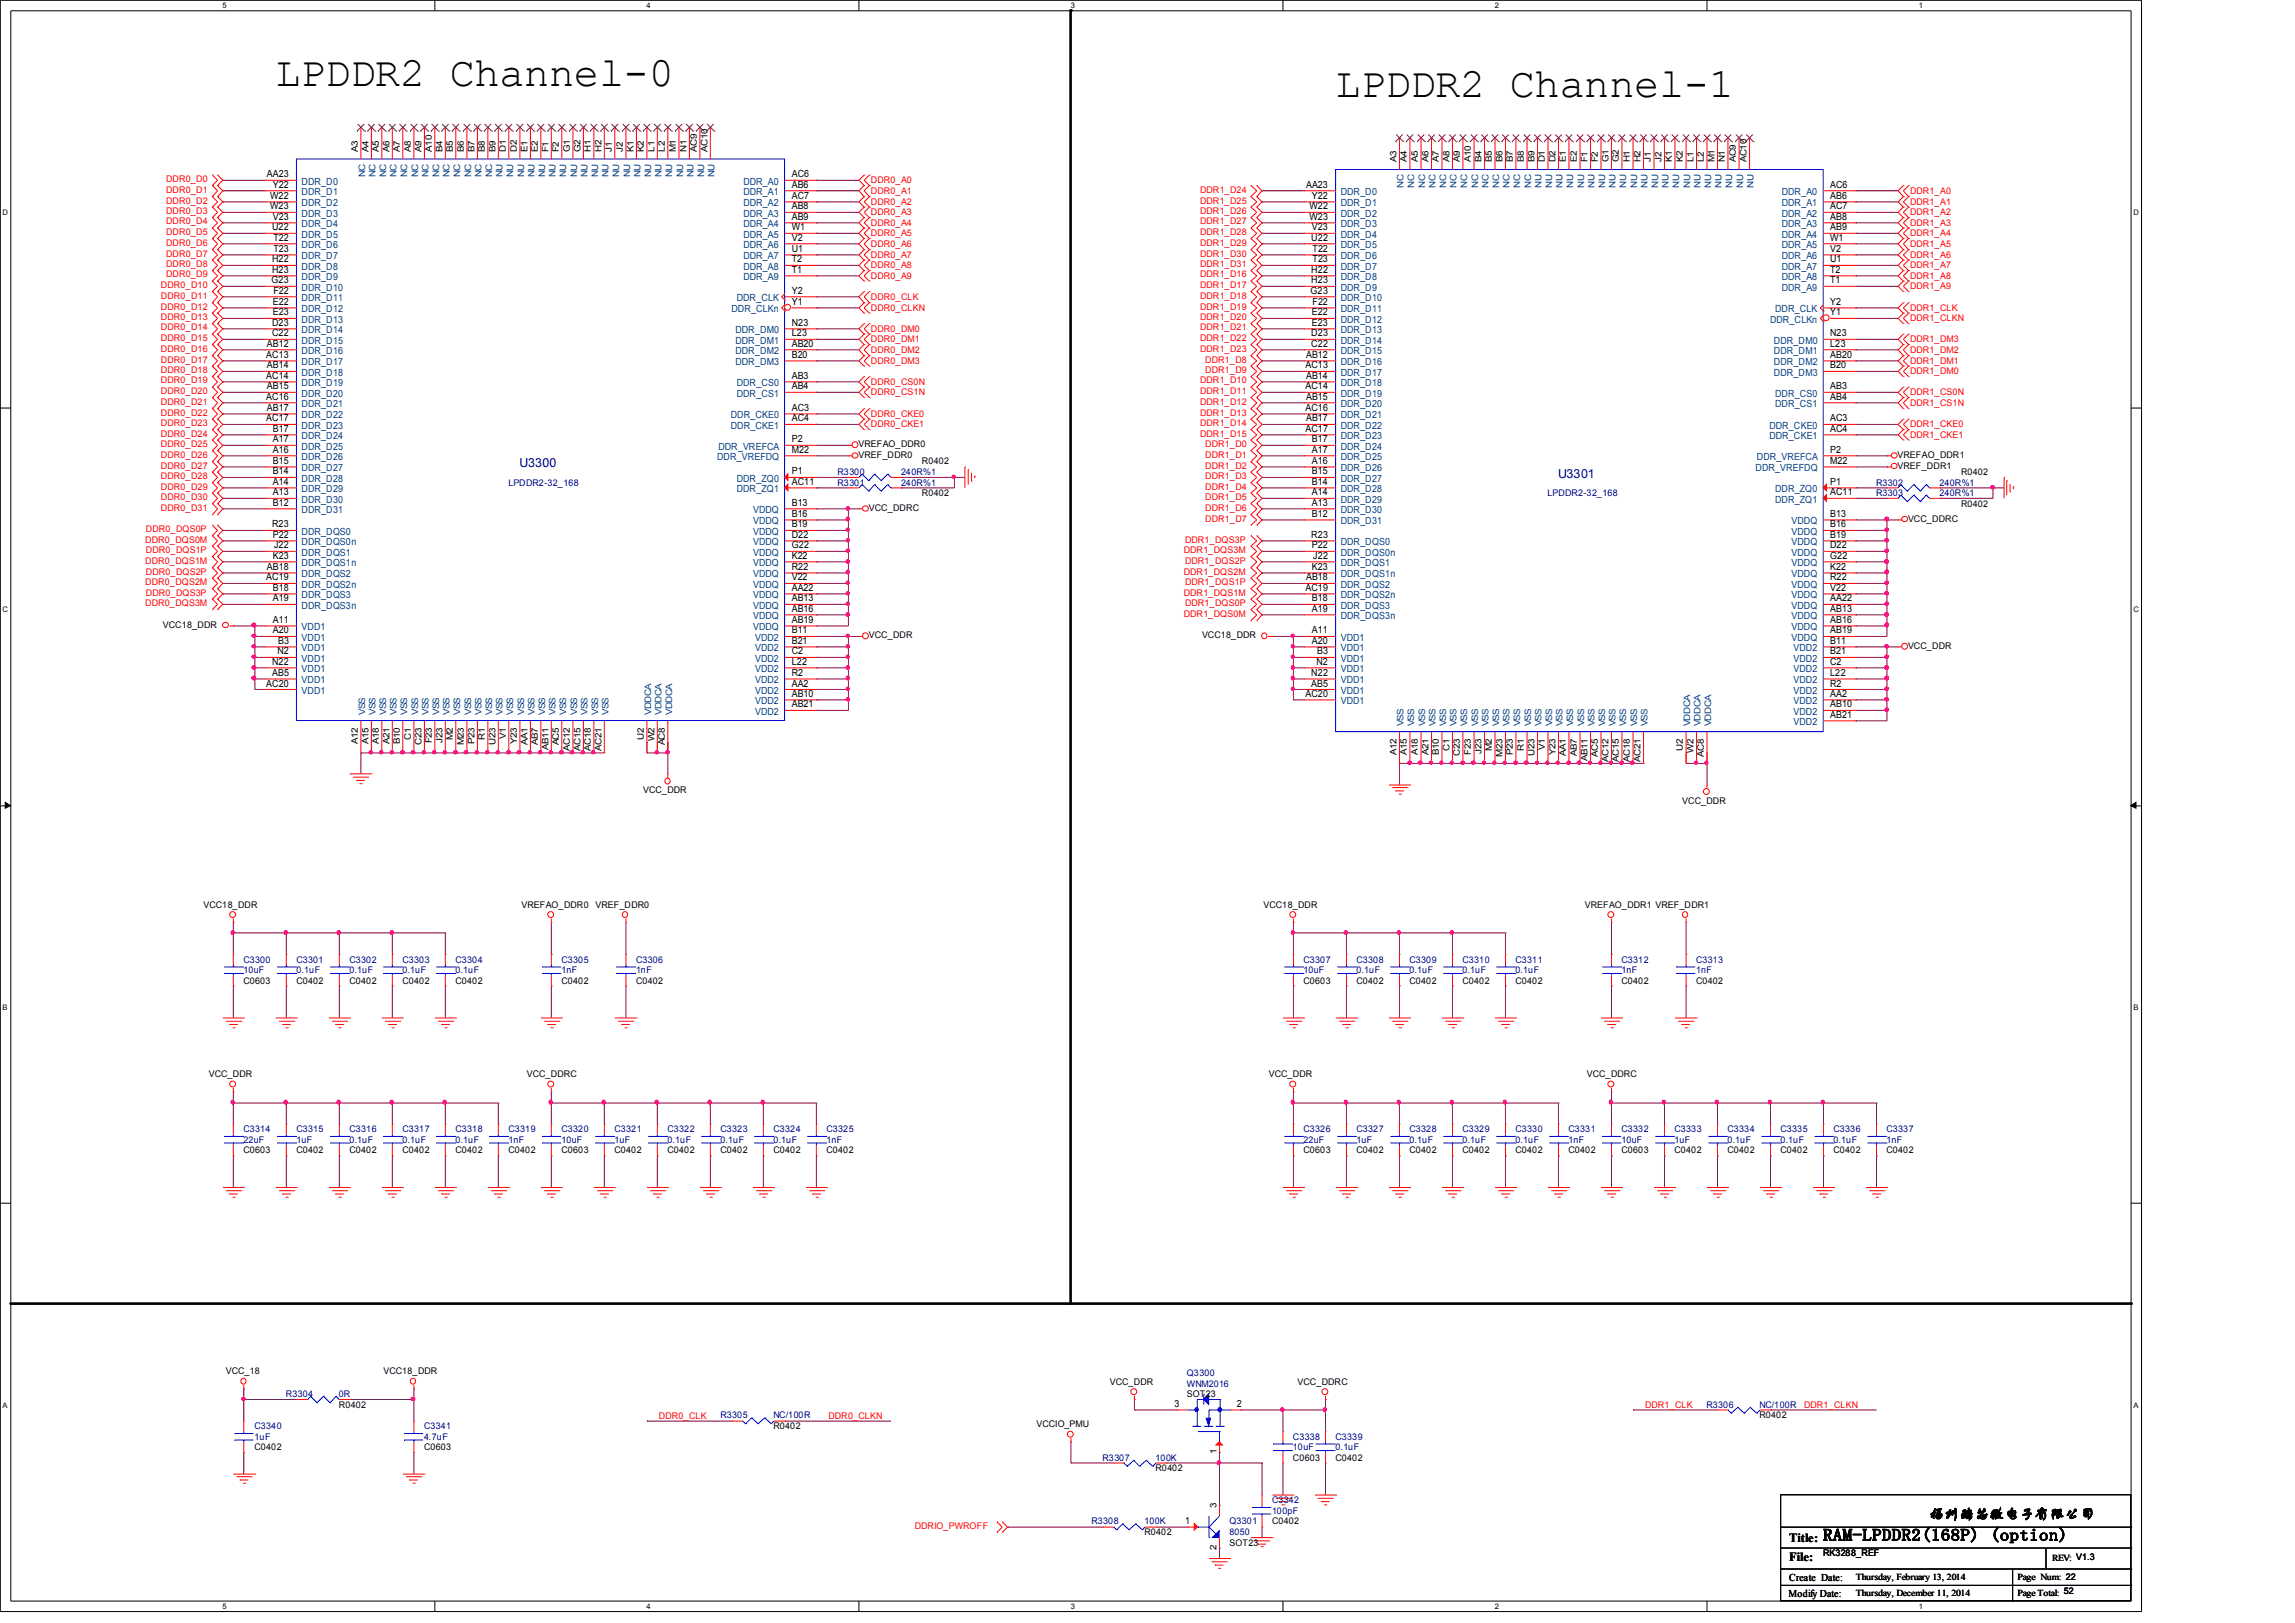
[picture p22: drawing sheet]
<svg xmlns="http://www.w3.org/2000/svg" width="297mm" height="210mm" viewBox="0 0 297 210" stroke-linecap="round" stroke-linejoin="round" font-family="sans-serif">
<defs><g id="words">
<g font-size="5.4">
<text x="35.6" y="11.2">LPDDR2 Channel-0</text>
<text x="172.8" y="12.5">LPDDR2 Channel-1</text>
</g>
<text font-size="2.1" x="235.9" y="199.3">RAM-LPDDR2(168P) (option)</text>
<text font-size="1.9" x="249.6" y="196.4">福州瑞芯微电子有限公司</text>
<g font-size="1.6" fill="#000080">
<text x="67.2" y="60.5">U3300</text>
<text x="201.6" y="61.9">U3301</text>
</g>
<g font-size="1.6">
<text x="231.5" y="199.5">Title:</text>
<text x="231.5" y="201.9">File:</text>
</g>
<g font-size="1.4">
<text x="231.4" y="206.6">Modify Date:</text>
<text x="231.5" y="204.6">Create Date:</text>
</g>
<g font-size="1.3">
<text x="34.5" y="22.9">AA23</text>
<text x="102.4" y="22.9">AC6</text>
<text x="35" y="25.7">W22</text>
<text x="35" y="27.1">W23</text>
<text x="35.2" y="29.8">U22</text>
<text x="35.3" y="24.3">Y22</text>
<text x="35.3" y="28.4">V23</text>
<text x="102.4" y="24.3">AB6</text>
<text x="102.4" y="25.7">AC7</text>
<text x="102.4" y="27.1">AB8</text>
<text x="102.4" y="28.4">AB9</text>
<text x="102.4" y="29.8">W1</text>
<text x="169" y="24.3">AA23</text>
<text x="169.4" y="27.1">W22</text>
<text x="169.4" y="28.4">W23</text>
<text x="169.7" y="25.7">Y22</text>
<text x="169.7" y="29.8">V23</text>
<text x="236.8" y="24.3">AC6</text>
<text x="236.8" y="25.7">AB6</text>
<text x="236.8" y="27.1">AC7</text>
<text x="236.8" y="28.4">AB8</text>
<text x="236.8" y="29.8">AB9</text>
<text x="35.2" y="34">H22</text>
<text x="35.2" y="35.3">H23</text>
<text x="35.4" y="31.2">T22</text>
<text x="35.4" y="32.6">T23</text>
<text x="102.4" y="31.2">V2</text>
<text x="102.4" y="32.6">U1</text>
<text x="102.4" y="34">T2</text>
<text x="102.4" y="35.3">T1</text>
<text x="169.7" y="31.2">U22</text>
<text x="169.7" y="35.3">H22</text>
<text x="169.8" y="32.6">T22</text>
<text x="169.8" y="34">T23</text>
<text x="236.8" y="31.2">W1</text>
<text x="236.8" y="32.6">V2</text>
<text x="236.8" y="34">U1</text>
<text x="236.8" y="35.3">T2</text>
<text x="35.1" y="36.7">G23</text>
<text x="35.3" y="39.5">E22</text>
<text x="35.3" y="40.8">E23</text>
<text x="35.4" y="38">F22</text>
<text x="102.4" y="38">Y2</text>
<text x="102.4" y="39.5">Y1</text>
<text x="169.6" y="38">G23</text>
<text x="169.7" y="36.7">H23</text>
<text x="169.7" y="40.8">E22</text>
<text x="169.8" y="39.5">F22</text>
<text x="236.8" y="36.7">T1</text>
<text x="236.8" y="39.5">Y2</text>
<text x="236.8" y="40.8">Y1</text>
<text x="34.5" y="46.3">AC13</text>
<text x="34.5" y="44.9">AB12</text>
<text x="34.5" y="47.7">AB14</text>
<text x="35.2" y="42.2">D23</text>
<text x="35.2" y="43.5">C22</text>
<text x="102.4" y="42.2">N23</text>
<text x="102.4" y="43.5">L23</text>
<text x="102.4" y="44.9">AB20</text>
<text x="102.4" y="46.3">B20</text>
<text x="168.9" y="47.7">AC13</text>
<text x="169" y="46.3">AB12</text>
<text x="169.7" y="43.5">D23</text>
<text x="169.7" y="44.9">C22</text>
<text x="169.7" y="42.2">E23</text>
<text x="236.8" y="43.5">N23</text>
<text x="236.8" y="44.9">L23</text>
<text x="236.8" y="46.3">AB20</text>
<text x="236.8" y="47.7">B20</text>
<text x="34.5" y="49">AC14</text>
<text x="34.5" y="51.7">AC16</text>
<text x="34.5" y="50.4">AB15</text>
<text x="34.5" y="53.2">AB17</text>
<text x="102.4" y="49">AB3</text>
<text x="102.4" y="50.4">AB4</text>
<text x="102.4" y="53.2">AC3</text>
<text x="168.9" y="50.4">AC14</text>
<text x="168.9" y="53.2">AC16</text>
<text x="169" y="49">AB14</text>
<text x="169" y="51.7">AB15</text>
<text x="236.8" y="50.4">AB3</text>
<text x="236.8" y="51.7">AB4</text>
<text x="34.5" y="54.5">AC17</text>
<text x="35.3" y="55.9">B17</text>
<text x="35.3" y="57.2">A17</text>
<text x="35.3" y="58.6">A16</text>
<text x="102.4" y="57.2">P2</text>
<text x="102.4" y="58.6">M22</text>
<text x="102.4" y="54.5">AC4</text>
<text x="168.9" y="55.9">AC17</text>
<text x="169" y="54.5">AB17</text>
<text x="169.7" y="57.2">B17</text>
<text x="169.7" y="58.6">A17</text>
<text x="236.8" y="58.6">P2</text>
<text x="236.8" y="54.5">AC3</text>
<text x="236.8" y="55.9">AC4</text>
<text x="35.3" y="60">B15</text>
<text x="35.3" y="61.4">B14</text>
<text x="35.3" y="62.7">A14</text>
<text x="35.3" y="64.1">A13</text>
<text x="35.3" y="65.4">B12</text>
<text x="102.4" y="65.4">B13</text>
<text x="102.4" y="61.4">P1</text>
<text x="102.4" y="62.7">AC11</text>
<text x="169.7" y="60">A16</text>
<text x="169.7" y="61.4">B15</text>
<text x="169.7" y="62.7">B14</text>
<text x="169.7" y="64.1">A14</text>
<text x="169.7" y="65.4">A13</text>
<text x="236.8" y="62.7">P1</text>
<text x="236.8" y="60">M22</text>
<text x="236.8" y="64.1">AC11</text>
<text x="35.2" y="68.2">R23</text>
<text x="35.3" y="69.6">P22</text>
<text x="35.5" y="71">J22</text>
<text x="102.4" y="66.9">B16</text>
<text x="102.4" y="68.2">B19</text>
<text x="102.4" y="69.6">D22</text>
<text x="102.4" y="71">G22</text>
<text x="169.7" y="69.6">R23</text>
<text x="169.7" y="66.9">B12</text>
<text x="169.7" y="71">P22</text>
<text x="236.8" y="66.9">B13</text>
<text x="236.8" y="68.2">B16</text>
<text x="236.8" y="69.6">B19</text>
<text x="236.8" y="71">D22</text>
<text x="34.5" y="75.1">AC19</text>
<text x="34.5" y="73.7">AB18</text>
<text x="35.3" y="72.3">K23</text>
<text x="35.3" y="76.5">B18</text>
<text x="35.3" y="77.8">A19</text>
<text x="102.4" y="72.3">K22</text>
<text x="102.4" y="73.7">R22</text>
<text x="102.4" y="75.1">V22</text>
<text x="102.4" y="76.5">AA22</text>
<text x="102.4" y="77.8">AB13</text>
<text x="168.9" y="76.5">AC19</text>
<text x="169" y="75.1">AB18</text>
<text x="169.7" y="73.7">K23</text>
<text x="169.7" y="77.8">B18</text>
<text x="169.9" y="72.3">J22</text>
<text x="236.8" y="72.3">G22</text>
<text x="236.8" y="73.7">K22</text>
<text x="236.8" y="75.1">R22</text>
<text x="236.8" y="76.5">V22</text>
<text x="236.8" y="77.8">AA22</text>
<text x="35.3" y="82">A20</text>
<text x="35.3" y="80.6">A11</text>
<text x="36" y="83.3">B3</text>
<text x="102.4" y="79.2">AB16</text>
<text x="102.4" y="80.6">AB19</text>
<text x="102.4" y="82">B11</text>
<text x="102.4" y="83.3">B21</text>
<text x="169.7" y="79.2">A19</text>
<text x="169.7" y="83.3">A20</text>
<text x="169.7" y="82">A11</text>
<text x="236.8" y="79.2">AB13</text>
<text x="236.8" y="80.6">AB16</text>
<text x="236.8" y="82">AB19</text>
<text x="236.8" y="83.3">B11</text>
<text x="34.5" y="88.8">AC20</text>
<text x="35.2" y="86">N22</text>
<text x="35.2" y="87.5">AB5</text>
<text x="35.9" y="84.7">N2</text>
<text x="102.4" y="84.7">C2</text>
<text x="102.4" y="86">L22</text>
<text x="102.4" y="87.5">R2</text>
<text x="102.4" y="88.8">AA2</text>
<text x="169.7" y="87.5">N22</text>
<text x="169.7" y="88.8">AB5</text>
<text x="170.3" y="86">N2</text>
<text x="170.4" y="84.7">B3</text>
<text x="236.8" y="84.7">B21</text>
<text x="236.8" y="86">C2</text>
<text x="236.8" y="87.5">L22</text>
<text x="236.8" y="88.8">R2</text>
<text x="102.4" y="90.2">AB10</text>
<text x="102.4" y="91.5">AB21</text>
<text x="168.9" y="90.2">AC20</text>
<text x="236.8" y="90.2">AA2</text>
<text x="236.8" y="91.5">AB10</text>
<text x="236.8" y="92.9">AB21</text>
<text x="152" y="182">3</text>
<text x="160" y="182">2</text>
<text x="153.3" y="197.2">1</text>
</g>
<g font-size="1.3" fill="#004080">
<text x="39" y="23.9">DDR_D0</text>
<text x="96.2" y="23.9">DDR_A0</text>
<text x="39" y="25.2">DDR_D1</text>
<text x="39" y="26.7">DDR_D2</text>
<text x="39" y="28">DDR_D3</text>
<text x="39" y="29.4">DDR_D4</text>
<text x="96.2" y="25.2">DDR_A1</text>
<text x="96.2" y="26.7">DDR_A2</text>
<text x="96.2" y="28">DDR_A3</text>
<text x="96.2" y="29.4">DDR_A4</text>
<text x="173.5" y="25.2">DDR_D0</text>
<text x="173.5" y="26.7">DDR_D1</text>
<text x="173.5" y="28">DDR_D2</text>
<text x="173.5" y="29.4">DDR_D3</text>
<text x="230.5" y="25.2">DDR_A0</text>
<text x="230.5" y="26.7">DDR_A1</text>
<text x="230.5" y="28">DDR_A2</text>
<text x="230.5" y="29.4">DDR_A3</text>
<text x="39" y="30.7">DDR_D5</text>
<text x="39" y="32.1">DDR_D6</text>
<text x="39" y="33.5">DDR_D7</text>
<text x="39" y="34.9">DDR_D8</text>
<text x="96.2" y="30.7">DDR_A5</text>
<text x="96.2" y="32.1">DDR_A6</text>
<text x="96.2" y="33.5">DDR_A7</text>
<text x="96.2" y="34.9">DDR_A8</text>
<text x="173.5" y="30.7">DDR_D4</text>
<text x="173.5" y="32.1">DDR_D5</text>
<text x="173.5" y="33.5">DDR_D6</text>
<text x="173.5" y="34.9">DDR_D7</text>
<text x="230.5" y="30.7">DDR_A4</text>
<text x="230.5" y="32.1">DDR_A5</text>
<text x="230.5" y="33.5">DDR_A6</text>
<text x="230.5" y="34.9">DDR_A7</text>
<text x="39" y="36.2">DDR_D9</text>
<text x="39" y="37.6">DDR_D10</text>
<text x="39" y="38.9">DDR_D11</text>
<text x="39" y="40.4">DDR_D12</text>
<text x="39" y="41.7">DDR_D13</text>
<text x="94.6" y="40.4">DDR_CLKn</text>
<text x="95.3" y="38.9">DDR_CLK</text>
<text x="96.2" y="36.2">DDR_A9</text>
<text x="173.5" y="36.2">DDR_D8</text>
<text x="173.5" y="37.6">DDR_D9</text>
<text x="173.5" y="38.9">DDR_D10</text>
<text x="173.5" y="40.4">DDR_D11</text>
<text x="173.5" y="41.7">DDR_D12</text>
<text x="229" y="41.7">DDR_CLKn</text>
<text x="229.7" y="40.4">DDR_CLK</text>
<text x="230.5" y="36.2">DDR_A8</text>
<text x="230.5" y="37.6">DDR_A9</text>
<text x="39" y="43.1">DDR_D14</text>
<text x="39" y="44.5">DDR_D15</text>
<text x="39" y="45.8">DDR_D16</text>
<text x="39" y="47.2">DDR_D17</text>
<text x="95.2" y="43.1">DDR_DM0</text>
<text x="95.2" y="44.5">DDR_DM1</text>
<text x="95.2" y="45.8">DDR_DM2</text>
<text x="95.2" y="47.2">DDR_DM3</text>
<text x="173.5" y="43.1">DDR_D13</text>
<text x="173.5" y="44.5">DDR_D14</text>
<text x="173.5" y="45.8">DDR_D15</text>
<text x="173.5" y="47.2">DDR_D16</text>
<text x="229.5" y="44.5">DDR_DM0</text>
<text x="229.5" y="45.8">DDR_DM1</text>
<text x="229.5" y="47.2">DDR_DM2</text>
<text x="39" y="48.6">DDR_D18</text>
<text x="39" y="50">DDR_D19</text>
<text x="39" y="51.3">DDR_D20</text>
<text x="39" y="52.7">DDR_D21</text>
<text x="95.3" y="50">DDR_CS0</text>
<text x="95.3" y="51.3">DDR_CS1</text>
<text x="173.5" y="48.6">DDR_D17</text>
<text x="173.5" y="50">DDR_D18</text>
<text x="173.5" y="51.3">DDR_D19</text>
<text x="173.5" y="52.7">DDR_D20</text>
<text x="229.5" y="48.6">DDR_DM3</text>
<text x="229.7" y="51.3">DDR_CS0</text>
<text x="229.7" y="52.7">DDR_CS1</text>
<text x="39" y="54.1">DDR_D22</text>
<text x="39" y="55.5">DDR_D23</text>
<text x="39" y="56.8">DDR_D24</text>
<text x="39" y="58.2">DDR_D25</text>
<text x="39" y="59.5">DDR_D26</text>
<text x="92.8" y="59.5">DDR_VREFDQ</text>
<text x="93" y="58.2">DDR_VREFCA</text>
<text x="94.6" y="54.1">DDR_CKE0</text>
<text x="94.6" y="55.5">DDR_CKE1</text>
<text x="173.5" y="54.1">DDR_D21</text>
<text x="173.5" y="55.5">DDR_D22</text>
<text x="173.5" y="56.8">DDR_D23</text>
<text x="173.5" y="58.2">DDR_D24</text>
<text x="173.5" y="59.5">DDR_D25</text>
<text x="227.3" y="59.5">DDR_VREFCA</text>
<text x="228.9" y="55.5">DDR_CKE0</text>
<text x="228.9" y="56.8">DDR_CKE1</text>
<text x="39" y="61">DDR_D27</text>
<text x="39" y="62.3">DDR_D28</text>
<text x="39" y="63.7">DDR_D29</text>
<text x="39" y="65">DDR_D30</text>
<text x="95.3" y="62.3">DDR_ZQ0</text>
<text x="95.3" y="63.7">DDR_ZQ1</text>
<text x="173.5" y="61">DDR_D26</text>
<text x="173.5" y="62.3">DDR_D27</text>
<text x="173.5" y="63.7">DDR_D28</text>
<text x="173.5" y="65">DDR_D29</text>
<text x="227.1" y="61">DDR_VREFDQ</text>
<text x="229.7" y="63.7">DDR_ZQ0</text>
<text x="229.7" y="65">DDR_ZQ1</text>
<text x="39" y="66.4">DDR_D31</text>
<text x="39" y="69.2">DDR_DQS0</text>
<text x="39" y="70.5">DDR_DQS0n</text>
<text x="39" y="71.9">DDR_DQS1</text>
<text x="97.4" y="66.4">VDDQ</text>
<text x="97.4" y="67.8">VDDQ</text>
<text x="97.4" y="69.2">VDDQ</text>
<text x="97.4" y="70.5">VDDQ</text>
<text x="97.4" y="71.9">VDDQ</text>
<text x="173.5" y="66.4">DDR_D30</text>
<text x="173.5" y="67.8">DDR_D31</text>
<text x="173.5" y="70.5">DDR_DQS0</text>
<text x="173.5" y="71.9">DDR_DQS0n</text>
<text x="231.8" y="67.8">VDDQ</text>
<text x="231.8" y="69.2">VDDQ</text>
<text x="231.8" y="70.5">VDDQ</text>
<text x="231.8" y="71.9">VDDQ</text>
<text x="39" y="73.2">DDR_DQS1n</text>
<text x="39" y="74.7">DDR_DQS2</text>
<text x="39" y="76">DDR_DQS2n</text>
<text x="39" y="77.4">DDR_DQS3</text>
<text x="97.4" y="73.2">VDDQ</text>
<text x="97.4" y="74.7">VDDQ</text>
<text x="97.4" y="76">VDDQ</text>
<text x="97.4" y="77.4">VDDQ</text>
<text x="173.5" y="73.2">DDR_DQS1</text>
<text x="173.5" y="74.7">DDR_DQS1n</text>
<text x="173.5" y="76">DDR_DQS2</text>
<text x="173.5" y="77.4">DDR_DQS2n</text>
<text x="231.8" y="73.2">VDDQ</text>
<text x="231.8" y="74.7">VDDQ</text>
<text x="231.8" y="76">VDDQ</text>
<text x="231.8" y="77.4">VDDQ</text>
<text x="39" y="78.7">DDR_DQS3n</text>
<text x="39" y="82.9">VDD1</text>
<text x="39" y="81.5">VDD1</text>
<text x="97.4" y="78.7">VDDQ</text>
<text x="97.4" y="80.1">VDDQ</text>
<text x="97.4" y="81.5">VDDQ</text>
<text x="97.7" y="82.9">VDD2</text>
<text x="173.5" y="78.7">DDR_DQS3</text>
<text x="173.5" y="80.1">DDR_DQS3n</text>
<text x="173.5" y="82.9">VDD1</text>
<text x="231.8" y="78.7">VDDQ</text>
<text x="231.8" y="80.1">VDDQ</text>
<text x="231.8" y="81.5">VDDQ</text>
<text x="231.8" y="82.9">VDDQ</text>
<text x="39" y="84.2">VDD1</text>
<text x="39" y="85.6">VDD1</text>
<text x="39" y="87">VDD1</text>
<text x="39" y="88.4">VDD1</text>
<text x="39" y="89.7">VDD1</text>
<text x="97.7" y="84.2">VDD2</text>
<text x="97.7" y="85.6">VDD2</text>
<text x="97.7" y="87">VDD2</text>
<text x="97.7" y="88.4">VDD2</text>
<text x="97.7" y="89.7">VDD2</text>
<text x="173.5" y="84.2">VDD1</text>
<text x="173.5" y="85.6">VDD1</text>
<text x="173.5" y="87">VDD1</text>
<text x="173.5" y="88.4">VDD1</text>
<text x="173.5" y="89.7">VDD1</text>
<text x="232" y="84.2">VDD2</text>
<text x="232" y="85.6">VDD2</text>
<text x="232" y="87">VDD2</text>
<text x="232" y="88.4">VDD2</text>
<text x="232" y="89.7">VDD2</text>
<text x="97.7" y="91.1">VDD2</text>
<text x="97.7" y="92.5">VDD2</text>
<text x="173.5" y="91.1">VDD1</text>
<text x="232" y="91.1">VDD2</text>
<text x="232" y="92.5">VDD2</text>
<text x="232" y="93.8">VDD2</text>
</g>
<g font-size="1.2" fill="#f00">
<text x="21.5" y="23.5">DDR0_D0</text>
<text x="112.7" y="23.7">DDR0_A0</text>
<text x="21.5" y="25">DDR0_D1</text>
<text x="21.5" y="26.3">DDR0_D2</text>
<text x="21.5" y="27.7">DDR0_D3</text>
<text x="21.5" y="29">DDR0_D4</text>
<text x="112.7" y="25.1">DDR0_A1</text>
<text x="112.7" y="26.5">DDR0_A2</text>
<text x="112.7" y="27.9">DDR0_A3</text>
<text x="112.7" y="29.2">DDR0_A4</text>
<text x="155.3" y="26.3">DDR1_D25</text>
<text x="155.3" y="29">DDR1_D27</text>
<text x="155.3" y="25">DDR1_D24</text>
<text x="155.3" y="27.7">DDR1_D26</text>
<text x="247.1" y="27.9">DDR1_A2</text>
<text x="247.1" y="26.5">DDR1_A1</text>
<text x="247.1" y="25.1">DDR1_A0</text>
<text x="247.1" y="29.2">DDR1_A3</text>
<text x="21.5" y="30.4">DDR0_D5</text>
<text x="21.5" y="31.8">DDR0_D6</text>
<text x="21.5" y="33.2">DDR0_D7</text>
<text x="21.5" y="34.5">DDR0_D8</text>
<text x="21.5" y="35.9">DDR0_D9</text>
<text x="112.7" y="30.6">DDR0_A5</text>
<text x="112.7" y="31.9">DDR0_A6</text>
<text x="112.7" y="33.4">DDR0_A7</text>
<text x="112.7" y="34.7">DDR0_A8</text>
<text x="155.3" y="30.4">DDR1_D28</text>
<text x="155.3" y="31.8">DDR1_D29</text>
<text x="155.3" y="33.2">DDR1_D30</text>
<text x="155.3" y="34.5">DDR1_D31</text>
<text x="155.3" y="35.9">DDR1_D16</text>
<text x="247.1" y="30.6">DDR1_A4</text>
<text x="247.1" y="31.9">DDR1_A5</text>
<text x="247.1" y="34.7">DDR1_A7</text>
<text x="247.1" y="33.4">DDR1_A6</text>
<text x="20.8" y="37.3">DDR0_D10</text>
<text x="20.8" y="38.7">DDR0_D11</text>
<text x="20.8" y="40">DDR0_D12</text>
<text x="20.8" y="41.4">DDR0_D13</text>
<text x="112.7" y="36.1">DDR0_A9</text>
<text x="112.7" y="38.8">DDR0_CLK</text>
<text x="112.7" y="40.2">DDR0_CLKN</text>
<text x="155.3" y="37.3">DDR1_D17</text>
<text x="155.3" y="40">DDR1_D19</text>
<text x="155.3" y="41.4">DDR1_D20</text>
<text x="155.3" y="38.7">DDR1_D18</text>
<text x="247.1" y="37.4">DDR1_A9</text>
<text x="247.1" y="36.1">DDR1_A8</text>
<text x="247.1" y="40.2">DDR1_CLK</text>
<text x="247.1" y="41.6">DDR1_CLKN</text>
<text x="20.8" y="42.8">DDR0_D14</text>
<text x="20.8" y="44.1">DDR0_D15</text>
<text x="20.8" y="45.6">DDR0_D16</text>
<text x="20.8" y="46.9">DDR0_D17</text>
<text x="112.7" y="42.9">DDR0_DM0</text>
<text x="112.7" y="44.3">DDR0_DM1</text>
<text x="112.7" y="45.6">DDR0_DM2</text>
<text x="112.7" y="47.1">DDR0_DM3</text>
<text x="155.3" y="42.8">DDR1_D21</text>
<text x="155.3" y="44.1">DDR1_D22</text>
<text x="155.3" y="45.6">DDR1_D23</text>
<text x="155.9" y="46.9">DDR1_D8</text>
<text x="247.1" y="44.3">DDR1_DM3</text>
<text x="247.1" y="45.6">DDR1_DM2</text>
<text x="247.1" y="47.1">DDR1_DM1</text>
<text x="20.8" y="48.3">DDR0_D18</text>
<text x="20.8" y="49.6">DDR0_D19</text>
<text x="20.8" y="51">DDR0_D20</text>
<text x="20.8" y="52.4">DDR0_D21</text>
<text x="20.8" y="53.8">DDR0_D22</text>
<text x="112.7" y="49.8">DDR0_CS0N</text>
<text x="112.7" y="51.1">DDR0_CS1N</text>
<text x="112.7" y="53.9">DDR0_CKE0</text>
<text x="155.3" y="51">DDR1_D11</text>
<text x="155.3" y="52.4">DDR1_D12</text>
<text x="155.3" y="53.8">DDR1_D13</text>
<text x="155.3" y="49.6">DDR1_D10</text>
<text x="155.9" y="48.3">DDR1_D9</text>
<text x="247.1" y="51.1">DDR1_CS0N</text>
<text x="247.1" y="52.5">DDR1_CS1N</text>
<text x="247.1" y="48.4">DDR1_DM0</text>
<text x="20.8" y="55.1">DDR0_D23</text>
<text x="20.8" y="56.5">DDR0_D24</text>
<text x="20.8" y="57.8">DDR0_D25</text>
<text x="20.8" y="59.3">DDR0_D26</text>
<text x="112.7" y="55.3">DDR0_CKE1</text>
<text x="155.3" y="55.1">DDR1_D14</text>
<text x="155.3" y="56.5">DDR1_D15</text>
<text x="155.9" y="57.8">DDR1_D0</text>
<text x="155.9" y="59.3">DDR1_D1</text>
<text x="247.1" y="55.3">DDR1_CKE0</text>
<text x="247.1" y="56.6">DDR1_CKE1</text>
<text x="20.8" y="60.6">DDR0_D27</text>
<text x="20.8" y="62">DDR0_D28</text>
<text x="20.8" y="63.3">DDR0_D29</text>
<text x="20.8" y="64.7">DDR0_D30</text>
<text x="155.9" y="60.6">DDR1_D2</text>
<text x="155.9" y="64.7">DDR1_D5</text>
<text x="155.9" y="63.3">DDR1_D4</text>
<text x="155.9" y="62">DDR1_D3</text>
<text x="18.8" y="70.2">DDR0_DQS0M</text>
<text x="18.9" y="68.8">DDR0_DQS0P</text>
<text x="18.9" y="71.5">DDR0_DQS1P</text>
<text x="20.8" y="66.1">DDR0_D31</text>
<text x="153.1" y="71.5">DDR1_DQS3M</text>
<text x="153.3" y="70.2">DDR1_DQS3P</text>
<text x="155.9" y="66.1">DDR1_D6</text>
<text x="155.9" y="67.5">DDR1_D7</text>
<text x="18.8" y="73">DDR0_DQS1M</text>
<text x="18.8" y="75.7">DDR0_DQS2M</text>
<text x="18.9" y="74.3">DDR0_DQS2P</text>
<text x="18.9" y="77">DDR0_DQS3P</text>
<text x="153.1" y="74.3">DDR1_DQS2M</text>
<text x="153.1" y="77">DDR1_DQS1M</text>
<text x="153.3" y="73">DDR1_DQS2P</text>
<text x="153.3" y="75.7">DDR1_DQS1P</text>
<text x="18.8" y="78.4">DDR0_DQS3M</text>
<text x="153.1" y="79.8">DDR1_DQS0M</text>
<text x="153.3" y="78.4">DDR1_DQS0P</text>
<text x="85.3" y="183.6">DDR0_CLK</text>
<text x="107.2" y="183.6">DDR0_CLKN</text>
<text x="212.8" y="182.1">DDR1_CLK</text>
<text x="233.4" y="182.1">DDR1_CLKN</text>
<text x="118.4" y="197.8">DDRIO_PWROFF</text>
</g>
<g font-size="1.2">
<text x="46.3" y="19.6" transform="rotate(-90 46.3 19.6)">A3</text>
<text x="47.7" y="19.6" transform="rotate(-90 47.7 19.6)">A4</text>
<text x="49" y="19.6" transform="rotate(-90 49 19.6)">A5</text>
<text x="50.4" y="19.6" transform="rotate(-90 50.4 19.6)">A6</text>
<text x="51.7" y="19.6" transform="rotate(-90 51.7 19.6)">A7</text>
<text x="53.2" y="19.6" transform="rotate(-90 53.2 19.6)">A8</text>
<text x="54.5" y="19.6" transform="rotate(-90 54.5 19.6)">A9</text>
<text x="55.9" y="19.6" transform="rotate(-90 55.9 19.6)">A10</text>
<text x="57.2" y="19.6" transform="rotate(-90 57.2 19.6)">B4</text>
<text x="58.6" y="19.6" transform="rotate(-90 58.6 19.6)">B5</text>
<text x="60" y="19.6" transform="rotate(-90 60 19.6)">B6</text>
<text x="61.4" y="19.6" transform="rotate(-90 61.4 19.6)">B7</text>
<text x="62.7" y="19.6" transform="rotate(-90 62.7 19.6)">B8</text>
<text x="64.1" y="19.6" transform="rotate(-90 64.1 19.6)">B9</text>
<text x="65.4" y="19.6" transform="rotate(-90 65.4 19.6)">D1</text>
<text x="66.9" y="19.6" transform="rotate(-90 66.9 19.6)">D2</text>
<text x="68.2" y="19.6" transform="rotate(-90 68.2 19.6)">E1</text>
<text x="69.6" y="19.6" transform="rotate(-90 69.6 19.6)">E2</text>
<text x="70.9" y="19.6" transform="rotate(-90 70.9 19.6)">F1</text>
<text x="72.3" y="19.6" transform="rotate(-90 72.3 19.6)">F2</text>
<text x="73.7" y="19.6" transform="rotate(-90 73.7 19.6)">G1</text>
<text x="75.1" y="19.6" transform="rotate(-90 75.1 19.6)">G2</text>
<text x="76.4" y="19.6" transform="rotate(-90 76.4 19.6)">H1</text>
<text x="77.8" y="19.6" transform="rotate(-90 77.8 19.6)">H2</text>
<text x="79.2" y="19.6" transform="rotate(-90 79.2 19.6)">J1</text>
<text x="80.6" y="19.6" transform="rotate(-90 80.6 19.6)">J2</text>
<text x="82" y="19.6" transform="rotate(-90 82 19.6)">K1</text>
<text x="83.3" y="19.6" transform="rotate(-90 83.3 19.6)">K2</text>
<text x="84.7" y="19.6" transform="rotate(-90 84.7 19.6)">L1</text>
<text x="86" y="19.6" transform="rotate(-90 86 19.6)">L2</text>
<text x="87.5" y="19.6" transform="rotate(-90 87.5 19.6)">M1</text>
<text x="88.8" y="19.6" transform="rotate(-90 88.8 19.6)">N1</text>
<text x="90.2" y="19.6" transform="rotate(-90 90.2 19.6)">AC9</text>
<text x="91.5" y="19.6" transform="rotate(-90 91.5 19.6)">AC10</text>
<text x="180.7" y="21" transform="rotate(-90 180.7 21)">A3</text>
<text x="182" y="21" transform="rotate(-90 182 21)">A4</text>
<text x="183.5" y="21" transform="rotate(-90 183.5 21)">A5</text>
<text x="184.8" y="21" transform="rotate(-90 184.8 21)">A6</text>
<text x="186.2" y="21" transform="rotate(-90 186.2 21)">A7</text>
<text x="187.5" y="21" transform="rotate(-90 187.5 21)">A8</text>
<text x="188.9" y="21" transform="rotate(-90 188.9 21)">A9</text>
<text x="190.3" y="21" transform="rotate(-90 190.3 21)">A10</text>
<text x="191.7" y="21" transform="rotate(-90 191.7 21)">B4</text>
<text x="193" y="21" transform="rotate(-90 193 21)">B5</text>
<text x="194.4" y="21" transform="rotate(-90 194.4 21)">B6</text>
<text x="195.7" y="21" transform="rotate(-90 195.7 21)">B7</text>
<text x="197.2" y="21" transform="rotate(-90 197.2 21)">B8</text>
<text x="198.5" y="21" transform="rotate(-90 198.5 21)">B9</text>
<text x="199.9" y="21" transform="rotate(-90 199.9 21)">D1</text>
<text x="201.2" y="21" transform="rotate(-90 201.2 21)">D2</text>
<text x="202.6" y="21" transform="rotate(-90 202.6 21)">E1</text>
<text x="204" y="21" transform="rotate(-90 204 21)">E2</text>
<text x="205.4" y="21" transform="rotate(-90 205.4 21)">F1</text>
<text x="206.7" y="21" transform="rotate(-90 206.7 21)">F2</text>
<text x="208.1" y="21" transform="rotate(-90 208.1 21)">G1</text>
<text x="209.4" y="21" transform="rotate(-90 209.4 21)">G2</text>
<text x="210.9" y="21" transform="rotate(-90 210.9 21)">H1</text>
<text x="212.2" y="21" transform="rotate(-90 212.2 21)">H2</text>
<text x="213.6" y="21" transform="rotate(-90 213.6 21)">J1</text>
<text x="214.9" y="21" transform="rotate(-90 214.9 21)">J2</text>
<text x="216.3" y="21" transform="rotate(-90 216.3 21)">K1</text>
<text x="217.7" y="21" transform="rotate(-90 217.7 21)">K2</text>
<text x="219.1" y="21" transform="rotate(-90 219.1 21)">L1</text>
<text x="220.5" y="21" transform="rotate(-90 220.5 21)">L2</text>
<text x="221.8" y="21" transform="rotate(-90 221.8 21)">M1</text>
<text x="223.2" y="21" transform="rotate(-90 223.2 21)">N1</text>
<text x="224.6" y="21" transform="rotate(-90 224.6 21)">AC9</text>
<text x="226" y="21" transform="rotate(-90 226 21)">AC10</text>
<text x="111.1" y="57.8">VREFAO_DDR0</text>
<text x="111.1" y="59.3">VREF_DDR0</text>
<text x="245.5" y="59.3">VREFAO_DDR1</text>
<text x="119.3" y="60">R0402</text>
<text x="119.3" y="64.2">R0402</text>
<text x="245.5" y="60.6">VREF_DDR1</text>
<text x="253.7" y="65.5">R0402</text>
<text x="253.7" y="61.5">R0402</text>
<text x="112.4" y="66.1">VCC_DDRC</text>
<text x="246.9" y="67.5">VCC_DDRC</text>
<text x="21.1" y="81.2">VCC18_DDR</text>
<text x="112.4" y="82.6">VCC_DDR</text>
<text x="155.5" y="82.6">VCC18_DDR</text>
<text x="246.9" y="83.9">VCC_DDR</text>
<text x="53.2" y="95.7" transform="rotate(-90 53.2 95.7)">C1</text>
<text x="58.6" y="95.8" transform="rotate(-90 58.6 95.8)">M2</text>
<text x="62.7" y="95.7" transform="rotate(-90 62.7 95.7)">R1</text>
<text x="65.4" y="95.6" transform="rotate(-90 65.4 95.6)">V1</text>
<text x="83.3" y="95.7" transform="rotate(-90 83.3 95.7)">U2</text>
<text x="84.7" y="95.9" transform="rotate(-90 84.7 95.9)">W2</text>
<text x="46.3" y="96.3" transform="rotate(-90 46.3 96.3)">A12</text>
<text x="47.7" y="96.3" transform="rotate(-90 47.7 96.3)">A15</text>
<text x="49" y="96.3" transform="rotate(-90 49 96.3)">A18</text>
<text x="50.4" y="96.3" transform="rotate(-90 50.4 96.3)">A21</text>
<text x="51.7" y="96.3" transform="rotate(-90 51.7 96.3)">B10</text>
<text x="54.5" y="96.4" transform="rotate(-90 54.5 96.4)">C23</text>
<text x="55.9" y="96.2" transform="rotate(-90 55.9 96.2)">F23</text>
<text x="57.2" y="96.1" transform="rotate(-90 57.2 96.1)">J23</text>
<text x="60" y="96.4" transform="rotate(-90 60 96.4)">M23</text>
<text x="61.4" y="96.3" transform="rotate(-90 61.4 96.3)">P23</text>
<text x="64.1" y="96.4" transform="rotate(-90 64.1 96.4)">U23</text>
<text x="66.9" y="96.3" transform="rotate(-90 66.9 96.3)">Y23</text>
<text x="68.2" y="96.4" transform="rotate(-90 68.2 96.4)">AA1</text>
<text x="69.6" y="96.4" transform="rotate(-90 69.6 96.4)">AB7</text>
<text x="70.9" y="97" transform="rotate(-90 70.9 97)">AB11</text>
<text x="72.3" y="96.4" transform="rotate(-90 72.3 96.4)">AC5</text>
<text x="73.7" y="97.1" transform="rotate(-90 73.7 97.1)">AC12</text>
<text x="75.1" y="97.1" transform="rotate(-90 75.1 97.1)">AC15</text>
<text x="76.4" y="97.1" transform="rotate(-90 76.4 97.1)">AC18</text>
<text x="77.8" y="97.1" transform="rotate(-90 77.8 97.1)">AC21</text>
<text x="86" y="96.4" transform="rotate(-90 86 96.4)">AC8</text>
<text x="180.7" y="97.7" transform="rotate(-90 180.7 97.7)">A12</text>
<text x="182" y="97.7" transform="rotate(-90 182 97.7)">A15</text>
<text x="183.5" y="97.7" transform="rotate(-90 183.5 97.7)">A18</text>
<text x="184.8" y="97.7" transform="rotate(-90 184.8 97.7)">A21</text>
<text x="186.2" y="97.7" transform="rotate(-90 186.2 97.7)">B10</text>
<text x="187.5" y="97.1" transform="rotate(-90 187.5 97.1)">C1</text>
<text x="188.9" y="97.8" transform="rotate(-90 188.9 97.8)">C23</text>
<text x="190.3" y="97.6" transform="rotate(-90 190.3 97.6)">F23</text>
<text x="191.7" y="97.5" transform="rotate(-90 191.7 97.5)">J23</text>
<text x="193" y="97.2" transform="rotate(-90 193 97.2)">M2</text>
<text x="194.4" y="97.9" transform="rotate(-90 194.4 97.9)">M23</text>
<text x="195.7" y="97.7" transform="rotate(-90 195.7 97.7)">P23</text>
<text x="197.2" y="97.1" transform="rotate(-90 197.2 97.1)">R1</text>
<text x="198.5" y="97.8" transform="rotate(-90 198.5 97.8)">U23</text>
<text x="199.9" y="97" transform="rotate(-90 199.9 97)">V1</text>
<text x="201.2" y="97.7" transform="rotate(-90 201.2 97.7)">Y23</text>
<text x="202.6" y="97.8" transform="rotate(-90 202.6 97.8)">AA1</text>
<text x="204" y="97.8" transform="rotate(-90 204 97.8)">AB7</text>
<text x="205.4" y="98.5" transform="rotate(-90 205.4 98.5)">AB11</text>
<text x="206.7" y="97.9" transform="rotate(-90 206.7 97.9)">AC5</text>
<text x="208.1" y="98.6" transform="rotate(-90 208.1 98.6)">AC12</text>
<text x="209.4" y="98.6" transform="rotate(-90 209.4 98.6)">AC15</text>
<text x="210.9" y="98.6" transform="rotate(-90 210.9 98.6)">AC18</text>
<text x="212.2" y="98.6" transform="rotate(-90 212.2 98.6)">AC21</text>
<text x="217.7" y="97.1" transform="rotate(-90 217.7 97.1)">U2</text>
<text x="219.1" y="97.4" transform="rotate(-90 219.1 97.4)">W2</text>
<text x="220.5" y="97.9" transform="rotate(-90 220.5 97.9)">AC8</text>
<text x="83.2" y="102.6">VCC_DDR</text>
<text x="217.7" y="104">VCC_DDR</text>
<text x="26.3" y="117.4">VCC18_DDR</text>
<text x="67.5" y="117.4">VREFAO_DDR0</text>
<text x="77" y="117.4">VREF_DDR0</text>
<text x="163.5" y="117.4">VCC18_DDR</text>
<text x="205" y="117.4">VREFAO_DDR1 VREF_DDR1</text>
<text x="31.5" y="127.3">C0603</text>
<text x="38.4" y="127.3">C0402</text>
<text x="45.2" y="127.3">C0402</text>
<text x="52.1" y="127.3">C0402</text>
<text x="58.9" y="127.3">C0402</text>
<text x="72.6" y="127.3">C0402</text>
<text x="82.3" y="127.3">C0402</text>
<text x="168.6" y="127.3">C0603</text>
<text x="175.5" y="127.3">C0402</text>
<text x="182.4" y="127.3">C0402</text>
<text x="189.2" y="127.3">C0402</text>
<text x="196.1" y="127.3">C0402</text>
<text x="209.8" y="127.3">C0402</text>
<text x="219.4" y="127.3">C0402</text>
<text x="27" y="139.4">VCC_DDR</text>
<text x="68.2" y="139.4">VCC_DDRC</text>
<text x="164.2" y="139.4">VCC_DDR</text>
<text x="205.3" y="139.4">VCC_DDRC</text>
<text x="31.5" y="149.2">C0603</text>
<text x="38.4" y="149.2">C0402</text>
<text x="45.2" y="149.2">C0402</text>
<text x="52.1" y="149.2">C0402</text>
<text x="58.9" y="149.2">C0402</text>
<text x="65.8" y="149.2">C0402</text>
<text x="72.6" y="149.2">C0603</text>
<text x="79.5" y="149.2">C0402</text>
<text x="86.4" y="149.2">C0402</text>
<text x="93.2" y="149.2">C0402</text>
<text x="100.1" y="149.2">C0402</text>
<text x="106.9" y="149.2">C0402</text>
<text x="168.6" y="149.2">C0603</text>
<text x="175.5" y="149.2">C0402</text>
<text x="182.4" y="149.2">C0402</text>
<text x="189.2" y="149.2">C0402</text>
<text x="196.1" y="149.2">C0402</text>
<text x="202.9" y="149.2">C0402</text>
<text x="209.8" y="149.2">C0603</text>
<text x="216.6" y="149.2">C0402</text>
<text x="223.5" y="149.2">C0402</text>
<text x="230.4" y="149.2">C0402</text>
<text x="237.2" y="149.2">C0402</text>
<text x="244.1" y="149.2">C0402</text>
<text x="29.2" y="177.7">VCC_18</text>
<text x="49.6" y="177.7">VCC18_DDR</text>
<text x="143.6" y="179.2">VCC_DDR</text>
<text x="167.9" y="179.2">VCC_DDRC</text>
<text x="43.9" y="182.1">R0402</text>
<text x="100.1" y="184.9">R0402</text>
<text x="134.1" y="184.6">VCCIO_PMU</text>
<text x="153.6" y="180.8">SOT23</text>
<text x="227.6" y="183.5">R0402</text>
<text x="32.9" y="187.6">C0402</text>
<text x="54.9" y="187.6">C0603</text>
<text x="149.5" y="190.3">R0402</text>
<text x="157.4" y="188.1" transform="rotate(-90 157.4 188.1)">1</text>
<text x="167.3" y="189">C0603</text>
<text x="172.8" y="189">C0402</text>
<text x="157.4" y="195.2" transform="rotate(-90 157.4 195.2)">3</text>
<text x="164.6" y="197.2">C0402</text>
<text x="148.1" y="198.6">R0402</text>
<text x="157.4" y="200.5" transform="rotate(-90 157.4 200.5)">2</text>
<text x="159.1" y="200">SOT23</text>
<text x="235.9" y="201.3">RK3288_REF</text>
<text x="265.5" y="202">REV: V1.3</text>
<text x="240.1" y="204.4">Thursday, February 13, 2014</text>
<text x="240.1" y="206.4">Thursday, December 11, 2014</text>
<text x="261" y="204.5">Page Num: 22</text>
<text x="261" y="206.4">Page Total: 52</text>
</g>
<g font-size="1.2" fill="#004080">
<text x="47.2" y="22.9" transform="rotate(-90 47.2 22.9)">NC</text>
<text x="48.6" y="22.9" transform="rotate(-90 48.6 22.9)">NC</text>
<text x="49.9" y="22.9" transform="rotate(-90 49.9 22.9)">NC</text>
<text x="51.3" y="22.9" transform="rotate(-90 51.3 22.9)">NC</text>
<text x="52.7" y="22.9" transform="rotate(-90 52.7 22.9)">NC</text>
<text x="54.1" y="22.9" transform="rotate(-90 54.1 22.9)">NC</text>
<text x="55.5" y="22.9" transform="rotate(-90 55.5 22.9)">NC</text>
<text x="56.8" y="22.9" transform="rotate(-90 56.8 22.9)">NC</text>
<text x="58.2" y="22.9" transform="rotate(-90 58.2 22.9)">NC</text>
<text x="59.5" y="22.9" transform="rotate(-90 59.5 22.9)">NC</text>
<text x="61" y="22.9" transform="rotate(-90 61 22.9)">NC</text>
<text x="62.3" y="22.9" transform="rotate(-90 62.3 22.9)">NC</text>
<text x="63.7" y="22.9" transform="rotate(-90 63.7 22.9)">NC</text>
<text x="65" y="22.9" transform="rotate(-90 65 22.9)">NU</text>
<text x="66.4" y="22.9" transform="rotate(-90 66.4 22.9)">NU</text>
<text x="67.8" y="22.9" transform="rotate(-90 67.8 22.9)">NU</text>
<text x="69.2" y="22.9" transform="rotate(-90 69.2 22.9)">NU</text>
<text x="70.5" y="22.9" transform="rotate(-90 70.5 22.9)">NU</text>
<text x="71.9" y="22.9" transform="rotate(-90 71.9 22.9)">NU</text>
<text x="73.2" y="22.9" transform="rotate(-90 73.2 22.9)">NU</text>
<text x="74.7" y="22.9" transform="rotate(-90 74.7 22.9)">NU</text>
<text x="76" y="22.9" transform="rotate(-90 76 22.9)">NU</text>
<text x="77.4" y="22.9" transform="rotate(-90 77.4 22.9)">NU</text>
<text x="78.7" y="22.9" transform="rotate(-90 78.7 22.9)">NU</text>
<text x="80.1" y="22.9" transform="rotate(-90 80.1 22.9)">NU</text>
<text x="81.5" y="22.9" transform="rotate(-90 81.5 22.9)">NU</text>
<text x="82.9" y="22.9" transform="rotate(-90 82.9 22.9)">NU</text>
<text x="84.2" y="22.9" transform="rotate(-90 84.2 22.9)">NU</text>
<text x="85.6" y="22.9" transform="rotate(-90 85.6 22.9)">NU</text>
<text x="86.9" y="22.9" transform="rotate(-90 86.9 22.9)">NU</text>
<text x="88.4" y="22.9" transform="rotate(-90 88.4 22.9)">NU</text>
<text x="89.7" y="22.9" transform="rotate(-90 89.7 22.9)">NU</text>
<text x="91.1" y="22.9" transform="rotate(-90 91.1 22.9)">NU</text>
<text x="92.4" y="22.9" transform="rotate(-90 92.4 22.9)">NU</text>
<text x="181.6" y="24.3" transform="rotate(-90 181.6 24.3)">NC</text>
<text x="182.9" y="24.3" transform="rotate(-90 182.9 24.3)">NC</text>
<text x="184.4" y="24.3" transform="rotate(-90 184.4 24.3)">NC</text>
<text x="185.7" y="24.3" transform="rotate(-90 185.7 24.3)">NC</text>
<text x="187.1" y="24.3" transform="rotate(-90 187.1 24.3)">NC</text>
<text x="188.5" y="24.3" transform="rotate(-90 188.5 24.3)">NC</text>
<text x="189.8" y="24.3" transform="rotate(-90 189.8 24.3)">NC</text>
<text x="191.2" y="24.3" transform="rotate(-90 191.2 24.3)">NC</text>
<text x="192.6" y="24.3" transform="rotate(-90 192.6 24.3)">NC</text>
<text x="194" y="24.3" transform="rotate(-90 194 24.3)">NC</text>
<text x="195.3" y="24.3" transform="rotate(-90 195.3 24.3)">NC</text>
<text x="196.7" y="24.3" transform="rotate(-90 196.7 24.3)">NC</text>
<text x="198.1" y="24.3" transform="rotate(-90 198.1 24.3)">NC</text>
<text x="199.5" y="24.3" transform="rotate(-90 199.5 24.3)">NU</text>
<text x="200.8" y="24.3" transform="rotate(-90 200.8 24.3)">NU</text>
<text x="202.2" y="24.3" transform="rotate(-90 202.2 24.3)">NU</text>
<text x="203.5" y="24.3" transform="rotate(-90 203.5 24.3)">NU</text>
<text x="205" y="24.3" transform="rotate(-90 205 24.3)">NU</text>
<text x="206.3" y="24.3" transform="rotate(-90 206.3 24.3)">NU</text>
<text x="207.7" y="24.3" transform="rotate(-90 207.7 24.3)">NU</text>
<text x="209" y="24.3" transform="rotate(-90 209 24.3)">NU</text>
<text x="210.4" y="24.3" transform="rotate(-90 210.4 24.3)">NU</text>
<text x="211.8" y="24.3" transform="rotate(-90 211.8 24.3)">NU</text>
<text x="213.2" y="24.3" transform="rotate(-90 213.2 24.3)">NU</text>
<text x="214.5" y="24.3" transform="rotate(-90 214.5 24.3)">NU</text>
<text x="215.9" y="24.3" transform="rotate(-90 215.9 24.3)">NU</text>
<text x="217.2" y="24.3" transform="rotate(-90 217.2 24.3)">NU</text>
<text x="218.7" y="24.3" transform="rotate(-90 218.7 24.3)">NU</text>
<text x="220" y="24.3" transform="rotate(-90 220 24.3)">NU</text>
<text x="221.4" y="24.3" transform="rotate(-90 221.4 24.3)">NU</text>
<text x="222.7" y="24.3" transform="rotate(-90 222.7 24.3)">NU</text>
<text x="224.1" y="24.3" transform="rotate(-90 224.1 24.3)">NU</text>
<text x="225.5" y="24.3" transform="rotate(-90 225.5 24.3)">NU</text>
<text x="226.9" y="24.3" transform="rotate(-90 226.9 24.3)">NU</text>
<text x="47.2" y="92.5" transform="rotate(-90 47.2 92.5)">VSS</text>
<text x="48.6" y="92.5" transform="rotate(-90 48.6 92.5)">VSS</text>
<text x="49.9" y="92.5" transform="rotate(-90 49.9 92.5)">VSS</text>
<text x="51.3" y="92.5" transform="rotate(-90 51.3 92.5)">VSS</text>
<text x="52.7" y="92.5" transform="rotate(-90 52.7 92.5)">VSS</text>
<text x="54.1" y="92.5" transform="rotate(-90 54.1 92.5)">VSS</text>
<text x="55.5" y="92.5" transform="rotate(-90 55.5 92.5)">VSS</text>
<text x="56.8" y="92.5" transform="rotate(-90 56.8 92.5)">VSS</text>
<text x="58.2" y="92.5" transform="rotate(-90 58.2 92.5)">VSS</text>
<text x="59.5" y="92.5" transform="rotate(-90 59.5 92.5)">VSS</text>
<text x="61" y="92.5" transform="rotate(-90 61 92.5)">VSS</text>
<text x="62.3" y="92.5" transform="rotate(-90 62.3 92.5)">VSS</text>
<text x="63.7" y="92.5" transform="rotate(-90 63.7 92.5)">VSS</text>
<text x="65" y="92.5" transform="rotate(-90 65 92.5)">VSS</text>
<text x="66.4" y="92.5" transform="rotate(-90 66.4 92.5)">VSS</text>
<text x="67.8" y="92.5" transform="rotate(-90 67.8 92.5)">VSS</text>
<text x="69.2" y="92.5" transform="rotate(-90 69.2 92.5)">VSS</text>
<text x="70.5" y="92.5" transform="rotate(-90 70.5 92.5)">VSS</text>
<text x="71.9" y="92.5" transform="rotate(-90 71.9 92.5)">VSS</text>
<text x="73.2" y="92.5" transform="rotate(-90 73.2 92.5)">VSS</text>
<text x="74.7" y="92.5" transform="rotate(-90 74.7 92.5)">VSS</text>
<text x="76" y="92.5" transform="rotate(-90 76 92.5)">VSS</text>
<text x="77.4" y="92.5" transform="rotate(-90 77.4 92.5)">VSS</text>
<text x="78.7" y="92.5" transform="rotate(-90 78.7 92.5)">VSS</text>
<text x="84.2" y="92.5" transform="rotate(-90 84.2 92.5)">VDDCA</text>
<text x="85.6" y="92.5" transform="rotate(-90 85.6 92.5)">VDDCA</text>
<text x="86.9" y="92.5" transform="rotate(-90 86.9 92.5)">VDDCA</text>
<text x="181.6" y="94" transform="rotate(-90 181.6 94)">VSS</text>
<text x="182.9" y="94" transform="rotate(-90 182.9 94)">VSS</text>
<text x="184.4" y="94" transform="rotate(-90 184.4 94)">VSS</text>
<text x="185.7" y="94" transform="rotate(-90 185.7 94)">VSS</text>
<text x="187.1" y="94" transform="rotate(-90 187.1 94)">VSS</text>
<text x="188.5" y="94" transform="rotate(-90 188.5 94)">VSS</text>
<text x="189.8" y="94" transform="rotate(-90 189.8 94)">VSS</text>
<text x="191.2" y="94" transform="rotate(-90 191.2 94)">VSS</text>
<text x="192.6" y="94" transform="rotate(-90 192.6 94)">VSS</text>
<text x="194" y="94" transform="rotate(-90 194 94)">VSS</text>
<text x="195.3" y="94" transform="rotate(-90 195.3 94)">VSS</text>
<text x="196.7" y="94" transform="rotate(-90 196.7 94)">VSS</text>
<text x="198.1" y="94" transform="rotate(-90 198.1 94)">VSS</text>
<text x="199.5" y="94" transform="rotate(-90 199.5 94)">VSS</text>
<text x="200.8" y="94" transform="rotate(-90 200.8 94)">VSS</text>
<text x="202.2" y="94" transform="rotate(-90 202.2 94)">VSS</text>
<text x="203.5" y="94" transform="rotate(-90 203.5 94)">VSS</text>
<text x="205" y="94" transform="rotate(-90 205 94)">VSS</text>
<text x="206.3" y="94" transform="rotate(-90 206.3 94)">VSS</text>
<text x="207.7" y="94" transform="rotate(-90 207.7 94)">VSS</text>
<text x="209" y="94" transform="rotate(-90 209 94)">VSS</text>
<text x="210.4" y="94" transform="rotate(-90 210.4 94)">VSS</text>
<text x="211.8" y="94" transform="rotate(-90 211.8 94)">VSS</text>
<text x="213.2" y="94" transform="rotate(-90 213.2 94)">VSS</text>
<text x="218.7" y="94" transform="rotate(-90 218.7 94)">VDDCA</text>
<text x="220" y="94" transform="rotate(-90 220 94)">VDDCA</text>
<text x="221.4" y="94" transform="rotate(-90 221.4 94)">VDDCA</text>
</g>
<g font-size="1.2" fill="#000080">
<text x="65.8" y="62.8">LPDDR2-32_168</text>
<text x="108.4" y="61.5">R3300</text>
<text x="108.4" y="62.8">R3301</text>
<text x="116.6" y="61.5">240R%1</text>
<text x="116.6" y="62.8">240R%1</text>
<text x="200.2" y="64.2">LPDDR2-32_168</text>
<text x="242.7" y="64.2">R3303</text>
<text x="242.7" y="62.8">R3302</text>
<text x="250.9" y="64.2">240R%1</text>
<text x="250.9" y="62.8">240R%1</text>
<text x="31.5" y="124.5">C3300</text>
<text x="31.5" y="125.9">10uF</text>
<text x="38.4" y="124.5">C3301</text>
<text x="38.4" y="125.9">0.1uF</text>
<text x="45.2" y="124.5">C3302</text>
<text x="45.2" y="125.9">0.1uF</text>
<text x="52.1" y="124.5">C3303</text>
<text x="52.1" y="125.9">0.1uF</text>
<text x="58.9" y="124.5">C3304</text>
<text x="58.9" y="125.9">0.1uF</text>
<text x="72.6" y="124.5">C3305</text>
<text x="72.6" y="125.9">1nF</text>
<text x="82.3" y="124.5">C3306</text>
<text x="82.3" y="125.9">1nF</text>
<text x="168.6" y="124.5">C3307</text>
<text x="168.6" y="125.9">10uF</text>
<text x="175.5" y="124.5">C3308</text>
<text x="175.5" y="125.9">0.1uF</text>
<text x="182.4" y="124.5">C3309</text>
<text x="182.4" y="125.9">0.1uF</text>
<text x="189.2" y="124.5">C3310</text>
<text x="189.2" y="125.9">0.1uF</text>
<text x="196.1" y="124.5">C3311</text>
<text x="196.1" y="125.9">0.1uF</text>
<text x="209.8" y="124.5">C3312</text>
<text x="209.8" y="125.9">1nF</text>
<text x="219.4" y="124.5">C3313</text>
<text x="219.4" y="125.9">1nF</text>
<text x="31.5" y="146.5">C3314</text>
<text x="31.5" y="147.8">22uF</text>
<text x="38.4" y="146.5">C3315</text>
<text x="38.4" y="147.8">1uF</text>
<text x="45.2" y="146.5">C3316</text>
<text x="45.2" y="147.8">0.1uF</text>
<text x="52.1" y="146.5">C3317</text>
<text x="52.1" y="147.8">0.1uF</text>
<text x="58.9" y="146.5">C3318</text>
<text x="58.9" y="147.8">0.1uF</text>
<text x="65.8" y="146.5">C3319</text>
<text x="65.8" y="147.8">1nF</text>
<text x="72.6" y="146.5">C3320</text>
<text x="72.6" y="147.8">10uF</text>
<text x="79.5" y="146.5">C3321</text>
<text x="79.5" y="147.8">1uF</text>
<text x="86.4" y="146.5">C3322</text>
<text x="86.4" y="147.8">0.1uF</text>
<text x="93.2" y="146.5">C3323</text>
<text x="93.2" y="147.8">0.1uF</text>
<text x="100.1" y="146.5">C3324</text>
<text x="100.1" y="147.8">0.1uF</text>
<text x="106.9" y="146.5">C3325</text>
<text x="106.9" y="147.8">1nF</text>
<text x="168.6" y="146.5">C3326</text>
<text x="168.6" y="147.8">22uF</text>
<text x="175.5" y="146.5">C3327</text>
<text x="175.5" y="147.8">1uF</text>
<text x="182.4" y="146.5">C3328</text>
<text x="182.4" y="147.8">0.1uF</text>
<text x="189.2" y="146.5">C3329</text>
<text x="189.2" y="147.8">0.1uF</text>
<text x="196.1" y="146.5">C3330</text>
<text x="196.1" y="147.8">0.1uF</text>
<text x="202.9" y="146.5">C3331</text>
<text x="202.9" y="147.8">1nF</text>
<text x="209.8" y="146.5">C3332</text>
<text x="209.8" y="147.8">10uF</text>
<text x="216.6" y="146.5">C3333</text>
<text x="216.6" y="147.8">1uF</text>
<text x="223.5" y="146.5">C3334</text>
<text x="223.5" y="147.8">0.1uF</text>
<text x="230.4" y="146.5">C3335</text>
<text x="230.4" y="147.8">0.1uF</text>
<text x="237.2" y="146.5">C3336</text>
<text x="237.2" y="147.8">0.1uF</text>
<text x="244.1" y="146.5">C3337</text>
<text x="244.1" y="147.8">1nF</text>
<text x="153.6" y="178.1">Q3300</text>
<text x="153.6" y="179.4">WNM2016</text>
<text x="32.9" y="184.9">C3340</text>
<text x="37" y="180.8">R3304</text>
<text x="43.9" y="180.8">0R</text>
<text x="54.9" y="184.9">C3341</text>
<text x="93.2" y="183.5">R3305</text>
<text x="100.1" y="183.5">NC/100R</text>
<text x="220.8" y="182.1">R3306</text>
<text x="227.6" y="182.1">NC/100R</text>
<text x="32.9" y="186.3">1uF</text>
<text x="54.9" y="186.3">4.7uF</text>
<text x="142.7" y="189">R3307</text>
<text x="149.5" y="189">100K</text>
<text x="167.3" y="186.3">C3338</text>
<text x="167.3" y="187.6">10uF</text>
<text x="172.8" y="186.3">C3339</text>
<text x="172.8" y="187.6">0.1uF</text>
<text x="141.2" y="197.2">R3308</text>
<text x="148.1" y="197.2">100K</text>
<text x="159.1" y="197.2">Q3301</text>
<text x="164.6" y="194.5">C3342</text>
<text x="164.6" y="195.8">100pF</text>
<text x="159.1" y="198.6">8050</text>
</g>
<g font-size="1">
<text x="28.8" y="1">5</text>
<text x="83.7" y="1">4</text>
<text x="138.5" y="1">3</text>
<text x="193.4" y="1">2</text>
<text x="248.3" y="1">1</text>
<text x=".3" y="27.8">D</text>
<text x="276" y="27.8">D</text>
<text x=".3" y="79.2">C</text>
<text x="276" y="79.2">C</text>
<text x=".3" y="130.7">B</text>
<text x="276" y="130.7">B</text>
<text x=".3" y="182.1">A</text>
<text x="276" y="182.1">A</text>
<text x="28.8" y="208.1">5</text>
<text x="83.7" y="208.1">4</text>
<text x="138.5" y="208.1">3</text>
<text x="193.4" y="208.1">2</text>
<text x="248.3" y="208.1">1</text>
</g>
</g></defs>
<path d="M0 0h277.1v208.5h-277.1zM1.4 1.4h274.3v205.7h-274.3z" fill="none" stroke="#000" stroke-width=".13"/>
<g fill="#fff">
<path d="M28.8 .2h.5v1.1h-.5z"/>
<path d="M28.8 207.3h.5v1.1h-.5z"/>
</g>
<path d="M56.3 0v1.4M56.3 207.1v1.4" fill="none" stroke="#000" stroke-width=".13"/>
<g fill="#fff">
<path d="M83.7 .2h.5v1.1h-.5z"/>
<path d="M83.7 207.3h.5v1.1h-.5z"/>
</g>
<path d="M111.1 0v1.4M111.1 207.1v1.4" fill="none" stroke="#000" stroke-width=".13"/>
<g fill="#fff">
<path d="M138.5 .2h.5v1.1h-.5z"/>
<path d="M138.5 207.3h.5v1.1h-.5z"/>
</g>
<path d="M166 0v1.4M166 207.1v1.4" fill="none" stroke="#000" stroke-width=".13"/>
<g fill="#fff">
<path d="M193.4 .2h.5v1.1h-.5z"/>
<path d="M193.4 207.3h.5v1.1h-.5z"/>
</g>
<path d="M220.9 0v1.4M220.9 207.1v1.4" fill="none" stroke="#000" stroke-width=".13"/>
<g fill="#fff">
<path d="M248.2 .2h.6v1.1h-.6z"/>
<path d="M248.2 207.3h.6v1.1h-.6z"/>
<path d="M.3 27h.6v1.1h-.6z"/>
<path d="M276 27h.6v1.1h-.6z"/>
<path d="M.3 78.4h.6v1.1h-.6z"/>
<path d="M276 78.4h.6v1.1h-.6z"/>
</g>
<path d="M0 52.8h1.4M275.7 52.8h1.4" fill="none" stroke="#000" stroke-width=".13"/>
<g fill="#fff">
<path d="M.3 129.9h.6v1.1h-.6z"/>
<path d="M276 129.9h.6v1.1h-.6z"/>
</g>
<path d="M0 104.3h1.4M275.7 104.3h1.4" fill="none" stroke="#000" stroke-width=".13"/>
<path d="M.7 103.8l.7 .4-.7 .4zM275.7 104.2l.7-.4v.8z" fill="#000" stroke="#000" stroke-width=".13"/>
<g fill="#fff">
<path d="M.3 181.3h.6v1.1h-.6z"/>
<path d="M276 181.3h.6v1.1h-.6z"/>
</g>
<g fill="none" stroke="#000" stroke-width=".13">
<path d="M0 155.7h1.4M275.7 155.7h1.4M230.4 193.4h45.3v13.7h-45.3zM230.4 197.6h45.3M275.7 197.6h.1M230.4 200.3h45.3M230.4 203h45.3M230.4 205.1h45.3M260.4 207.1h.1M260.4 203v4.1M264.7 203h.1M264.7 200.3v2.7"/>
<path d="M275.7 200.3h.1M275.7 203h.1M275.7 205.1h.1"/>
</g>
<path d="M138.5 1.4v167.3M1.4 168.7h274.3" fill="none" stroke="#000" stroke-width=".34"/>
<g fill="#000">
<circle cx="138.5" cy="1.4" r=".17"/>
<circle cx="275.7" cy="168.7" r=".17"/>
</g>
<g fill="none" stroke="#800040" stroke-width=".13">
<path d="M28.8 28.8h.1M28.8 34.3h.1M28.8 27.5h.1M28.8 24.7h.1M28.8 35.7h.1M28.8 26.1h.1M28.8 38.4h.1M28.8 37h.1M28.8 33h.1M28.8 31.5h.1M28.8 23.3h.1M28.8 39.8h.1"/>
<path d="M28.8 30.2h.1M28.8 28.8h5.5M28.8 34.3h5.5M28.8 27.5h5.5M28.8 24.7h5.5M28.8 35.7h5.5M28.8 26.1h5.5M28.8 38.4h5.5M28.8 37h5.5M28.8 33h5.5M28.8 31.5h5.5M28.8 23.3h5.5"/>
<path d="M28.8 39.8h5.5M28.8 30.2h5.5M105.6 34.3h.1M105.6 31.5h.1M105.6 24.7h.1M105.6 33h.1M105.6 26.1h.1M105.6 23.3h.1M105.6 35.7h.1M105.6 30.2h.1M105.6 28.8h.1M105.6 27.5h.1"/>
<path d="M105.6 38.4h.1M105.6 39.8h.1M105.6 28.8h5.5M105.6 34.3h5.5M105.6 27.5h5.5M105.6 24.7h5.5M105.6 35.7h5.5M105.6 26.1h5.5M105.6 38.4h5.5M105.6 33h5.5M105.6 31.5h5.5M105.6 23.3h5.5"/>
<path d="M105.6 39.8h5.5M105.6 30.2h5.5M163.3 24.7h.1M163.3 28.8h.1M163.3 31.5h.1M163.3 30.2h.1M163.3 26.1h.1M163.3 34.3h.1M163.3 27.5h.1M163.3 33h.1M163.3 38.4h.1M163.3 35.7h.1"/>
<path d="M163.3 39.8h.1M163.3 37h.1M163.3 28.8h5.4M163.3 34.3h5.4M163.3 27.5h5.4M163.3 24.7h5.4M163.3 35.7h5.4M163.3 26.1h5.4M163.3 38.4h5.4M163.3 37h5.4M163.3 33h5.4M163.3 31.5h5.4"/>
<path d="M163.3 39.8h5.4M163.3 30.2h5.4M240.1 31.5h.1M240.1 33h.1M240.1 28.8h.1M240.1 24.7h.1M240.1 37h.1M240.1 27.5h.1M240.1 35.7h.1M240.1 30.2h.1M240.1 26.1h.1M240.1 34.3h.1"/>
<path d="M240.1 39.8h.1M240.1 28.8h5.5M240.1 34.3h5.5M240.1 27.5h5.5M240.1 24.7h5.5M240.1 35.7h5.5M240.1 26.1h5.5M240.1 37h5.5M240.1 33h5.5M240.1 31.5h5.5M240.1 39.8h5.5M240.1 30.2h5.5"/>
<path d="M28.8 49.4h.1M28.8 42.5h.1M28.8 52.1h.1M28.8 54.9h.1M28.8 59h.1M28.8 48h.1M28.8 46.7h.1M28.8 56.3h.1M28.8 45.3h.1M28.8 50.8h.1M28.8 41.2h.1M28.8 43.9h.1"/>
<path d="M28.8 57.6h.1M28.8 53.6h.1M28.8 59h5.5M28.8 57.6h5.5M28.8 49.4h5.5M28.8 42.5h5.5M28.8 52.1h5.5M28.8 54.9h5.5M28.8 48h5.5M28.8 46.7h5.5M28.8 56.3h5.5M28.8 45.3h5.5"/>
<path d="M28.8 50.8h5.5M28.8 41.2h5.5M28.8 43.9h5.5M28.8 53.6h5.5M105.6 46.7h.1M105.6 42.5h.1M105.6 45.3h.1M105.6 43.9h.1M105.6 49.4h.1M105.6 50.8h.1M105.6 53.6h.1M105.6 54.9h.1"/>
<path d="M105.6 59h4.2M105.6 57.6h4.2M105.6 49.4h5.5M105.6 42.5h5.5M105.6 54.9h5.5M105.6 46.7h5.5M105.6 45.3h5.5M105.6 50.8h5.5M105.6 43.9h5.5M105.6 53.6h5.5M109.8 59h.1M109.8 57.6h.1"/>
<path d="M163.3 42.5h.1M163.3 45.3h.1M163.3 43.9h.1M163.3 41.2h.1M163.3 49.4h.1M163.3 50.8h.1M163.3 56.3h.1M163.3 53.6h.1M163.3 52.1h.1M163.3 46.7h.1M163.3 54.9h.1M163.3 48h.1"/>
<path d="M163.3 57.6h.1M163.3 59h.1M163.3 59h5.4M163.3 57.6h5.4M163.3 49.4h5.4M163.3 42.5h5.4M163.3 52.1h5.4M163.3 54.9h5.4M163.3 48h5.4M163.3 46.7h5.4M163.3 56.3h5.4M163.3 45.3h5.4"/>
<path d="M163.3 50.8h5.4M163.3 41.2h5.4M163.3 43.9h5.4M163.3 53.6h5.4M240.1 41.2h.1M240.1 56.3h.1M240.1 52.1h.1M240.1 50.8h.1M240.1 54.9h.1M240.1 43.9h.1M240.1 46.7h.1M240.1 45.3h.1"/>
<path d="M240.1 48h.1M240.1 59h4M240.1 52.1h5.5M240.1 54.9h5.5M240.1 48h5.5M240.1 46.7h5.5M240.1 56.3h5.5M240.1 45.3h5.5M240.1 50.8h5.5M240.1 41.2h5.5M240.1 43.9h5.5M244.1 59h.1"/>
<path d="M28.8 64.5h.1M28.8 63.1h.1M28.8 60.4h.1M28.8 61.8h.1M28.8 65.8h.1M28.8 70h.1M28.8 76.8h.1M28.8 72.7h.1M28.8 75.5h.1M28.8 71.3h.1M28.8 78.2h.1M28.8 68.6h.1"/>
<path d="M28.8 74.1h.1M28.8 61.8h5.5M28.8 65.8h5.5M28.8 71.3h5.5M28.8 70h5.5M28.8 68.6h5.5M28.8 72.7h5.5M28.8 74.1h5.5M28.8 76.8h5.5M28.8 75.5h5.5M28.8 78.2h5.5M28.8 63.1h5.5"/>
<path d="M28.8 60.4h5.5M28.8 64.5h5.5M105.6 65.8h.1M105.6 71.3h.1M105.6 70h.1M105.6 68.6h.1M105.6 67.3h.1M105.6 72.7h.1M105.6 74.1h.1M105.6 76.8h.1M105.6 75.5h.1M105.6 78.2h.1"/>
<path d="M105.6 79.5h.1M105.6 63.1h.1M105.6 61.8h.1M105.6 61.8h4.2M105.6 65.8h5.5M105.6 71.3h4.2M105.6 70h4.2M105.6 68.6h4.2M105.6 67.3h4.2M105.6 72.7h4.2M105.6 74.1h4.2M105.6 76.8h4.2"/>
<path d="M105.6 75.5h4.2M105.6 78.2h4.2M105.6 79.5h4.2M105.6 63.1h4.2M109.8 71.3h.1M109.8 70h.1M109.8 68.6h.1M109.8 67.3h.1M109.8 72.7h.1M109.8 74.1h.1M109.8 75.5h.1M109.8 78.2h.1"/>
<path d="M109.8 76.8h.1M109.8 79.5h.1M109.8 65.8h.1M109.8 65.8v15.2h-4.2M116.6 61.8h.1M116.6 63.1h.1M116.6 61.8h8.2M123.5 61.8h.1M123.5 61.8v1.3h-6.9M163.3 65.8h.1M163.3 64.5h.1M163.3 60.4h.1"/>
<path d="M163.3 63.1h.1M163.3 61.8h.1M163.3 67.3h.1M163.3 70h.1M163.3 71.3h.1M163.3 74.1h.1M163.3 72.7h.1M163.3 76.8h.1M163.3 75.5h.1M163.3 79.5h.1M163.3 78.2h.1M163.3 61.8h5.4"/>
<path d="M163.3 65.8h5.4M163.3 71.3h5.4M163.3 70h5.4M163.3 67.3h5.4M163.3 72.7h5.4M163.3 74.1h5.4M163.3 76.8h5.4M163.3 75.5h5.4M163.3 78.2h5.4M163.3 79.5h5.4M163.3 63.1h5.4M163.3 60.4h5.4"/>
<path d="M163.3 64.5h5.4M240.1 67.3h.1M240.1 70h.1M240.1 71.3h.1M240.1 72.7h.1M240.1 74.1h.1M240.1 68.6h.1M240.1 75.5h.1M240.1 78.2h.1M240.1 79.5h.1M240.1 76.8h.1M240.1 64.5h.1"/>
<path d="M240.1 63.1h.1M240.1 71.3h4M240.1 70h4M240.1 68.6h4M240.1 67.3h5.5M240.1 72.7h4M240.1 74.1h4M240.1 76.8h4M240.1 75.5h4M240.1 78.2h4M240.1 79.5h4M240.1 63.1h4"/>
<path d="M240.1 60.4h4M240.1 64.5h4M244.1 60.4h.1M244.1 68.6h.1M244.1 70h.1M244.1 71.3h.1M244.1 72.7h.1M244.1 74.1h.1M244.1 75.5h.1M244.1 78.2h.1M244.1 79.5h.1M244.1 76.8h.1"/>
<path d="M244.1 67.3h.1M244.1 67.3v15h-4M251 63.1h.1M251 64.5h.1M251 63.1h8.3M257.9 63.1h.1M257.9 63.1v1.4h-6.9M30.2 81h.1M30.2 81h4.1M33 87.8h.1M33 89.2h.1M33 81h.1"/>
<path d="M33 82.3h.1M33 83.7h.1M33 85h.1M33 86.4h.1M33 81v8.2M33 89.2h1.3M33 82.3h1.3M33 85h1.3M33 83.7h1.3M33 86.4h1.3M33 87.8h1.3M46.7 97.4h.1"/>
<path d="M46.7 97.4h31.5M46.7 97.4v2.7M48 97.4h.1M49.4 97.4h.1M50.8 97.4h.1M52.1 97.4h.1M53.6 97.4h.1M54.9 97.4h.1M56.3 97.4h.1M57.6 97.4h.1M59 97.4h.1M60.4 97.4h.1"/>
<path d="M61.8 97.4h.1M63.1 97.4h.1M64.5 97.4h.1M65.8 97.4h.1M67.3 97.4h.1M68.6 97.4h.1M70 97.4h.1M71.3 97.4h.1M72.7 97.4h.1M74.1 97.4h.1M75.5 97.4h.1M76.8 97.4h.1"/>
<path d="M83.7 96.1h.1M83.7 97.4h.1M83.7 96.1v1.3M83.7 97.4h2.7M85 97.4h.1M85 96.1h.1M85 96.1v1.3M86.4 97.4h.1M86.4 96.1h.1M86.4 96.1v4M105.6 90.6h.1M105.6 89.2h.1"/>
<path d="M105.6 81h.1M105.6 91.9h.1M105.6 82.3h.1M105.6 86.4h.1M105.6 85h.1M105.6 83.7h.1M105.6 87.8h.1M105.6 89.2h4.2M105.6 90.6h4.2M105.6 82.3h5.5M105.6 85h4.2M105.6 83.7h4.2"/>
<path d="M105.6 86.4h4.2M105.6 87.8h4.2M109.8 89.2h.1M109.8 90.6h.1M109.8 82.3h.1M109.8 85h.1M109.8 83.7h.1M109.8 87.8h.1M109.8 86.4h.1M109.8 82.3v9.6h-4.2M164.6 82.3h.1M164.6 82.3h4.1"/>
<path d="M167.3 90.6h.1M167.3 89.2h.1M167.3 82.3h.1M167.3 86.4h.1M167.3 85h.1M167.3 83.7h.1M167.3 87.8h.1M167.3 89.2h1.4M167.3 90.6h1.4M167.3 85h1.4M167.3 83.7h1.4M167.3 86.4h1.4"/>
<path d="M167.3 87.8h1.4M167.3 82.3v8.3M181.1 98.8h.1M181.1 98.8v2.8M181.1 98.8h31.5M182.4 98.8h.1M183.9 98.8h.1M185.2 98.8h.1M186.6 98.8h.1M187.9 98.8h.1M189.3 98.8h.1M190.7 98.8h.1"/>
<path d="M192.1 98.8h.1M193.4 98.8h.1M194.8 98.8h.1M196.1 98.8h.1M197.6 98.8h.1M198.9 98.8h.1M200.3 98.8h.1M201.6 98.8h.1M203 98.8h.1M204.4 98.8h.1M205.8 98.8h.1M207.1 98.8h.1"/>
<path d="M208.5 98.8h.1M209.8 98.8h.1M211.3 98.8h.1M218.1 97.4h.1M218.1 98.8h.1M218.1 97.4v1.4M218.1 98.8h2.8M219.5 97.4h.1M219.5 98.8h.1M219.5 97.4v1.4M220.9 97.4h.1M220.9 98.8h.1"/>
<path d="M220.9 97.4v4.2M240.1 91.9h.1M240.1 90.6h.1M240.1 82.3h.1M240.1 81h.1M240.1 93.3h.1M240.1 83.7h.1M240.1 85h.1M240.1 86.4h.1M240.1 87.8h.1M240.1 89.2h.1M240.1 89.2h4"/>
<path d="M240.1 90.6h4M240.1 81h4M240.1 85h4M240.1 83.7h5.5M240.1 91.9h4M240.1 86.4h4M240.1 87.8h4M244.1 90.6h.1M244.1 91.9h.1M244.1 81h.1M244.1 83.7h.1M244.1 85h.1"/>
<path d="M244.1 86.4h.1M244.1 87.8h.1M244.1 89.2h.1M244.1 83.7v9.6h-4M30.2 119.3h.1M30.2 119.3v4.2M71.3 119.3v4.2M81 119.3v4.2M167.3 119.3h.1M167.3 119.3v4.2M208.5 119.3v4.2M218.1 119.3v4.2"/>
<path d="M30.2 120.7h.1M30.2 127.6h.1M30.2 127.6v4.1M30.2 120.7h27.4M37 120.7h.1M37 127.6h.1M37 120.7v2.8M37 127.6v4.1M43.9 120.7h.1M43.9 127.6h.1M43.9 120.7v2.8M43.9 127.6v4.1"/>
<path d="M50.8 120.7h.1M50.8 127.6h.1M50.8 120.7v2.8M50.8 127.6v4.1M57.6 120.7h.1M57.6 127.6h.1M57.6 120.7v2.8M57.6 127.6v4.1M71.3 127.6h.1M71.3 123.5h.1M71.3 127.6v4.1M81 127.6h.1"/>
<path d="M81 123.5h.1M81 127.6v4.1M167.3 120.7h.1M167.3 127.6h.1M167.3 120.7h27.5M167.3 127.6v4.1M174.2 127.6h.1M174.2 120.7h.1M174.2 120.7v2.8M174.2 127.6v4.1M181.1 120.7h.1M181.1 127.6h.1"/>
<path d="M181.1 120.7v2.8M181.1 127.6v4.1M187.9 127.6h.1M187.9 120.7h.1M187.9 120.7v2.8M187.9 127.6v4.1M194.8 127.6h.1M194.8 120.7h.1M194.8 120.7v2.8M194.8 127.6v4.1M208.5 123.5h.1M208.5 127.6h.1"/>
<path d="M208.5 127.6v4.1M218.1 127.6h.1M218.1 123.5h.1M218.1 127.6v4.1M30.2 141.3h.1M30.2 149.6h.1M30.2 142.7h.1M30.2 141.3v4.1M30.2 149.6v4M30.2 142.7h34.3M37 142.7h.1M37 149.6h.1"/>
<path d="M37 142.7v2.7M37 149.6v4M43.9 149.6h.1M43.9 142.7h.1M43.9 142.7v2.7M43.9 149.6v4M50.8 149.6h.1M50.8 142.7h.1M50.8 142.7v2.7M50.8 149.6v4M57.6 149.6h.1M57.6 142.7h.1"/>
<path d="M57.6 142.7v2.7M57.6 149.6v4M64.5 149.6h.1M64.5 142.7h.1M64.5 142.7v2.7M64.5 149.6v4M71.3 142.7h.1M71.3 149.6h.1M71.3 142.7h34.3M71.3 141.3v4.1M71.3 149.6v4M78.2 142.7h.1"/>
<path d="M78.2 149.6h.1M78.2 142.7v2.7M78.2 149.6v4M85 142.7h.1M85 149.6h.1M85 142.7v2.7M85 149.6v4M91.9 142.7h.1M91.9 149.6h.1M91.9 142.7v2.7M91.9 149.6v4M98.8 149.6h.1"/>
<path d="M98.8 142.7h.1M98.8 142.7v2.7M98.8 149.6v4M105.6 149.6h.1M105.6 142.7h.1M105.6 142.7v2.7M105.6 149.6v4M167.3 141.3h.1M167.3 149.6h.1M167.3 142.7h.1M167.3 141.3v4.1M167.3 149.6v4"/>
<path d="M167.3 142.7h34.3M174.2 142.7h.1M174.2 149.6h.1M174.2 142.7v2.7M174.2 149.6v4M181.1 149.6h.1M181.1 142.7h.1M181.1 142.7v2.7M181.1 149.6v4M187.9 149.6h.1M187.9 142.7h.1M187.9 142.7v2.7"/>
<path d="M187.9 149.6v4M194.8 149.6h.1M194.8 142.7h.1M194.8 142.7v2.7M194.8 149.6v4M201.6 149.6h.1M201.6 142.7h.1M201.6 142.7v2.7M201.6 149.6v4M208.5 142.7h.1M208.5 149.6h.1M208.5 142.7h34.3"/>
<path d="M208.5 141.3v4.1M208.5 149.6v4M215.3 149.6h.1M215.3 142.7h.1M215.3 142.7v2.7M215.3 149.6v4M222.2 142.7h.1M222.2 149.6h.1M222.2 142.7v2.7M222.2 149.6v4M229.1 142.7h.1M229.1 149.6h.1"/>
<path d="M229.1 142.7v2.7M229.1 149.6v4M235.9 149.6h.1M235.9 142.7h.1M235.9 142.7v2.7M235.9 149.6v4M242.8 149.6h.1M242.8 142.7h.1M242.8 142.7v2.7M242.8 149.6v4M31.5 179.7h.1M31.5 179.7v4.2"/>
<path d="M53.6 179.7h.1M53.6 179.7v4.2M31.5 187.9h.1M31.5 181.1h.1M31.5 187.9v2.8M31.5 181.1h6.9M45.3 181.1h.1M45.3 181.1h8.3M53.6 181.1h.1M53.6 187.9h.1M53.6 187.9v2.8M83.7 183.9h.1"/>
<path d="M83.7 183.9h11M101.6 183.9h.1M101.6 183.9h13.7M130.3 197.6h.1M130.3 197.6h12.4M138.6 189.3h.1M138.6 186.6h.1M138.6 189.3h5.5M138.6 186.6v2.7M146.8 182.4h.1M146.8 181.1h.1M146.8 182.4h5.5"/>
<path d="M146.8 181.1v1.3M149.6 197.6h4M150.9 189.3h.1M150.9 189.3h12.4M153.6 197.6h.1M157.8 187.9h.1M157.8 194.8h.1M157.8 189.3h.1M157.8 187.9v6.9M160.5 182.4h.1M160.5 182.4h11M163.3 189.3h.1"/>
<path d="M163.3 197.6h.1M163.3 189.3v4.1M163.3 197.6v1.3M166 189.3h.1M166 182.4h.1M166 182.4v2.8M166 189.3v4.1M171.5 181.1h.1M171.5 189.3h.1M171.5 182.4h.1M171.5 181.1v4.1M171.5 189.3v4.1"/>
<path d="M211.3 182.4h.1M211.3 182.4h10.9M229.1 182.4h.1M229.1 182.4h13.7M157.8 200.3h.1M157.8 200.3v1.3"/>
</g>
<g fill="#f0f" stroke="#f0f" stroke-width=".13">
<path d="M86.2 97.2h.3l.1 .1-.1 .2h-.3l-.1-.2z" fill-rule="evenodd"/>
<path d="M32.7 82.1h.3l.1 .2-.1 .1h-.3l-.1-.1z" fill-rule="evenodd"/>
<path d="M32.7 84.8h.3l.1 .2-.1 .1h-.3l-.1-.1z" fill-rule="evenodd"/>
<path d="M32.7 83.5h.3l.1 .1-.1 .2h-.3l-.1-.2z" fill-rule="evenodd"/>
<path d="M53.2 97.2h.4l.1 .1-.1 .2h-.4v-.2z" fill-rule="evenodd"/>
<path d="M51.9 97.2h.4v.1v.2h-.4l-.1-.2z" fill-rule="evenodd"/>
<path d="M60.1 97.2h.4v.1v.2h-.4l-.1-.2z" fill-rule="evenodd"/>
<path d="M58.7 97.2h.4l.1 .1-.1 .2h-.4v-.2z" fill-rule="evenodd"/>
<path d="M73.8 97.2h.4l.1 .1-.1 .2h-.4l-.1-.2z" fill-rule="evenodd"/>
<path d="M72.5 97.2h.3l.1 .1-.1 .2h-.3l-.1-.2z" fill-rule="evenodd"/>
<path d="M67 97.2h.3l.1 .1-.1 .2h-.3l-.1-.2z" fill-rule="evenodd"/>
<path d="M65.6 97.2h.4v.1v.2h-.4l-.1-.2z" fill-rule="evenodd"/>
<path d="M53.2 180.8h.4l.1 .2-.1 .1h-.4v-.1z" fill-rule="evenodd"/>
<path d="M243.9 91.7h.4v.1v.2h-.4l-.1-.2z" fill-rule="evenodd"/>
<path d="M243.9 90.3h.4v.2v.1h-.4l-.1-.1z" fill-rule="evenodd"/>
<path d="M243.9 69.7h.4v.2v.1h-.4l-.1-.1z" fill-rule="evenodd"/>
<path d="M243.9 71.1h.4v.1v.2h-.4l-.1-.2z" fill-rule="evenodd"/>
<path d="M243.9 68.4h.4v.1v.2h-.4l-.1-.2z" fill-rule="evenodd"/>
<path d="M243.9 75.2h.4v.2v.1h-.4l-.1-.1z" fill-rule="evenodd"/>
<path d="M243.9 78h.4v.1v.2h-.4l-.1-.2z" fill-rule="evenodd"/>
<path d="M182.2 98.5h.4v.2v.1h-.4l-.1-.1z" fill-rule="evenodd"/>
<path d="M243.9 76.6h.4v.2v.1h-.4l-.1-.1z" fill-rule="evenodd"/>
<path d="M243.9 83.5h.4v.1v.2h-.4l-.1-.2z" fill-rule="evenodd"/>
<path d="M183.5 98.5h.4l.1 .2-.1 .1h-.4v-.1z" fill-rule="evenodd"/>
<path d="M189 98.5h.4l.1 .2-.1 .1h-.4v-.1z" fill-rule="evenodd"/>
<path d="M190.4 98.5h.4v.2v.1h-.4l-.1-.1z" fill-rule="evenodd"/>
<path d="M197.3 98.5h.3l.1 .2-.1 .1h-.3l-.1-.1z" fill-rule="evenodd"/>
<path d="M195.9 98.5h.4v.2v.1h-.4l-.1-.1z" fill-rule="evenodd"/>
<path d="M202.8 98.5h.3l.1 .2-.1 .1h-.3l-.1-.1z" fill-rule="evenodd"/>
<path d="M204.1 98.5h.4l.1 .2-.1 .1h-.4l-.1-.1z" fill-rule="evenodd"/>
<path d="M209.6 98.5h.4l.1 .2-.1 .1h-.4l-.1-.1z" fill-rule="evenodd"/>
<path d="M211 98.5h.3l.1 .2-.1 .1h-.3l-.1-.1z" fill-rule="evenodd"/>
<path d="M243.9 84.8h.4v.2v.1h-.4l-.1-.1z" fill-rule="evenodd"/>
<path d="M243.9 89h.4v.1v.2h-.4l-.1-.2z" fill-rule="evenodd"/>
<path d="M257.6 62.9h.4l.1 .1-.1 .2h-.4v-.2z" fill-rule="evenodd"/>
<path d="M31.3 180.8h.4v.2v.1h-.4l-.1-.1z" fill-rule="evenodd"/>
<circle cx="85" cy="97.3" r=".21"/>
<circle cx="123.4" cy="61.7" r=".21"/>
<circle cx="109.7" cy="71.2" r=".21"/>
<circle cx="109.7" cy="69.9" r=".21"/>
<circle cx="109.7" cy="68.5" r=".21"/>
<circle cx="109.7" cy="72.6" r=".24"/>
<circle cx="109.7" cy="75.4" r=".21"/>
<circle cx="109.7" cy="74" r=".24"/>
<circle cx="109.7" cy="76.8" r=".21"/>
<circle cx="109.7" cy="79.5" r=".24"/>
<circle cx="109.7" cy="78.1" r=".21"/>
<circle cx="109.7" cy="90.5" r=".21"/>
<circle cx="50.7" cy="97.3" r=".21"/>
<circle cx="49.3" cy="97.3" r=".21"/>
<circle cx="48" cy="97.3" r=".21"/>
<circle cx="109.7" cy="83.6" r=".21"/>
<circle cx="109.7" cy="82.3" r=".21"/>
<circle cx="64.4" cy="97.3" r=".21"/>
<circle cx="63" cy="97.3" r=".21"/>
<circle cx="61.7" cy="97.3" r=".21"/>
<circle cx="57.5" cy="97.3" r=".21"/>
<circle cx="56.2" cy="97.3" r=".21"/>
<circle cx="54.8" cy="97.3" r=".21"/>
<circle cx="71.2" cy="97.3" r=".21"/>
<circle cx="69.9" cy="97.3" r=".21"/>
<circle cx="68.5" cy="97.3" r=".21"/>
<circle cx="109.7" cy="86.3" r=".24"/>
<circle cx="109.7" cy="85" r=".21"/>
<circle cx="76.7" cy="97.3" r=".21"/>
<circle cx="75.4" cy="97.3" r=".21"/>
<circle cx="109.7" cy="89.1" r=".21"/>
<circle cx="109.7" cy="87.7" r=".24"/>
<circle cx="32.9" cy="87.7" r=".25"/>
<circle cx="32.9" cy="86.4" r=".25"/>
<circle cx="32.9" cy="80.9" r=".25"/>
<circle cx="109.7" cy="67.1" r=".24"/>
<circle cx="109.7" cy="65.8" r=".24"/>
<circle cx="36.9" cy="120.6" r=".24"/>
<circle cx="30.1" cy="120.6" r=".24"/>
<circle cx="43.8" cy="120.6" r=".24"/>
<circle cx="50.6" cy="120.6" r=".24"/>
<circle cx="167.2" cy="142.6" r=".24"/>
<circle cx="229" cy="142.6" r=".24"/>
<circle cx="194.7" cy="142.6" r=".24"/>
<circle cx="187.8" cy="142.6" r=".24"/>
<circle cx="222.1" cy="142.6" r=".24"/>
<circle cx="181" cy="142.6" r=".24"/>
<circle cx="174.1" cy="142.6" r=".24"/>
<circle cx="219.4" cy="98.7" r=".21"/>
<circle cx="220.8" cy="98.7" r=".21"/>
<circle cx="244.1" cy="67.1" r=".25"/>
<circle cx="244.1" cy="72.6" r=".25"/>
<circle cx="244.1" cy="74" r=".25"/>
<circle cx="167.3" cy="82.3" r=".21"/>
<circle cx="167.3" cy="83.6" r=".21"/>
<circle cx="167.3" cy="85" r=".21"/>
<circle cx="244.1" cy="79.5" r=".25"/>
<circle cx="244.1" cy="80.9" r=".25"/>
<circle cx="185.1" cy="98.7" r=".21"/>
<circle cx="186.5" cy="98.7" r=".21"/>
<circle cx="187.8" cy="98.7" r=".21"/>
<circle cx="192" cy="98.7" r=".21"/>
<circle cx="194.7" cy="98.7" r=".21"/>
<circle cx="193.3" cy="98.7" r=".21"/>
<circle cx="198.8" cy="98.7" r=".21"/>
<circle cx="200.2" cy="98.7" r=".21"/>
<circle cx="201.5" cy="98.7" r=".21"/>
<circle cx="205.7" cy="98.7" r=".21"/>
<circle cx="207.1" cy="98.7" r=".21"/>
<circle cx="208.4" cy="98.7" r=".21"/>
<circle cx="244.1" cy="86.4" r=".25"/>
<circle cx="244.1" cy="87.7" r=".25"/>
<circle cx="167.2" cy="86.3" r=".24"/>
<circle cx="167.3" cy="89.1" r=".21"/>
<circle cx="167.2" cy="87.7" r=".24"/>
<circle cx="167.2" cy="120.6" r=".24"/>
<circle cx="187.8" cy="120.6" r=".24"/>
<circle cx="181" cy="120.6" r=".24"/>
<circle cx="174.1" cy="120.6" r=".24"/>
<circle cx="235.8" cy="142.6" r=".24"/>
<circle cx="208.4" cy="142.6" r=".24"/>
<circle cx="215.2" cy="142.6" r=".24"/>
<circle cx="71.2" cy="142.6" r=".24"/>
<circle cx="30.1" cy="142.6" r=".24"/>
<circle cx="36.9" cy="142.6" r=".24"/>
<circle cx="57.5" cy="142.6" r=".24"/>
<circle cx="43.8" cy="142.6" r=".24"/>
<circle cx="78.1" cy="142.6" r=".24"/>
<circle cx="84.9" cy="142.6" r=".24"/>
<circle cx="50.6" cy="142.6" r=".24"/>
<circle cx="91.8" cy="142.6" r=".24"/>
<circle cx="98.7" cy="142.6" r=".24"/>
<circle cx="157.7" cy="189.2" r=".24"/>
<circle cx="171.4" cy="182.4" r=".24"/>
<circle cx="165.9" cy="182.4" r=".24"/>
</g>
<g fill="none" stroke="#f00" stroke-width=".13">
<path d="M27.5 22.6h.1M27.5 24h.1M27.5 25.4h.1M27.5 26.8h.1M27.5 28.2h.1M27.5 29.5h.1M27.5 30.9h.1M27.5 32.3h.1M27.5 33.7h.1M27.5 35h.1M27.5 36.4h.1M27.5 37.7h.1"/>
<path d="M27.5 39.2h.1M27.5 22.6l.7 .7-.7 .7M27.5 24l.7 .7-.7 .7M27.5 25.4l.7 .7-.7 .7M27.5 26.8l.7 .7-.7 .7M27.5 28.2l.7 .6-.7 .7M27.5 29.5l.7 .7-.7 .7M27.5 30.9l.7 .6-.7 .8M27.5 32.3l.7 .7-.7 .7M27.5 33.7l.7 .6-.7 .7M27.5 35l.7 .7-.7 .7M27.5 36.4l.7 .6-.7 .7"/>
<path d="M27.5 37.7l.7 .7-.7 .8M27.5 39.2l.7 .6-.7 .7M28.2 24h.1M28.2 22.6h.1M28.2 25.4h.1M28.2 26.8h.1M28.2 28.2h.1M28.2 29.5h.1M28.2 30.9h.1M28.2 32.3h.1M28.2 33.7h.1M28.2 35h.1"/>
<path d="M28.2 36.4h.1M28.2 37.7h.1M28.2 39.2h.1M28.2 22.6l.6 .7-.6 .7M28.2 24l.6 .7-.6 .7M28.2 25.4l.6 .7-.6 .7M28.2 26.8l.6 .7-.6 .7M28.2 28.2l.6 .6-.6 .7M28.2 29.5l.6 .7-.6 .7M28.2 30.9l.6 .6-.6 .8M28.2 32.3l.6 .7-.6 .7M28.2 33.7l.6 .6-.6 .7"/>
<path d="M28.2 35l.6 .7-.6 .7M28.2 36.4l.6 .6-.6 .7M28.2 37.7l.6 .7-.6 .8M28.2 39.2l.6 .6-.6 .7M34.3 23.3h.1M34.3 24.7h.1M34.3 26.1h.1M34.3 27.5h.1M34.3 28.8h.1M34.3 30.2h.1M34.3 31.5h.1M34.3 33h.1"/>
<path d="M34.3 34.3h.1M34.3 35.7h.1M34.3 37h.1M34.3 38.4h.1M34.3 39.8h.1M34.3 23.3h4.1M34.3 24.7h4.1M34.3 26.1h4.1M34.3 27.5h4.1M34.3 28.8h4.1M34.3 30.2h4.1M34.3 31.5h4.1"/>
<path d="M34.3 33h4.1M34.3 34.3h4.1M34.3 35.7h4.1M34.3 37h4.1M34.3 38.4h4.1M34.3 39.8h4.1M101.1 38.4h.1M101.1 39.8h.1M101.1 38.4l.5 .4M101.1 39.8l.5 .5M101.6 38.8h.1M101.6 23.3h4"/>
<path d="M101.6 24.7h4M101.6 26.1h4M101.6 27.5h4M101.6 28.8h4M101.6 30.2h4M101.6 31.5h4M101.6 33h4M101.6 34.3h4M101.6 35.7h4M101.6 38.4h4M101.6 38l-.5 .4M101.6 39.4l-.5 .4"/>
<path d="M105.6 23.3h.1M105.6 24.7h.1M105.6 26.1h.1M105.6 27.5h.1M105.6 28.8h.1M105.6 30.2h.1M105.6 31.5h.1M105.6 33h.1M105.6 34.3h.1M105.6 35.7h.1M105.6 38.4h.1M111.8 22.6h.1"/>
<path d="M111.8 24h.1M111.8 25.4h.1M111.8 26.8h.1M111.8 28.2h.1M111.8 29.5h.1M111.8 30.9h.1M111.8 32.3h.1M111.8 33.7h.1M111.8 35h.1M111.8 36.4h.1M111.8 37.7h.1M111.8 39.2h.1"/>
<path d="M111.8 22.6l-.7 .7 .7 .7M111.8 24l-.7 .7 .7 .7M111.8 25.4l-.7 .7 .7 .7M111.8 26.8l-.7 .7 .7 .7M111.8 28.2l-.7 .6 .7 .7M111.8 29.5l-.7 .7 .7 .7M111.8 30.9l-.7 .6 .7 .8M111.8 32.3l-.7 .7 .7 .7M111.8 35l-.7 .7 .7 .7M111.8 33.7l-.7 .6 .7 .7M111.8 37.7l-.7 .7 .7 .8M111.8 39.2l-.7 .6 .7 .7"/>
<path d="M112.5 24h.1M112.5 22.6h.1M112.5 25.4h.1M112.5 26.8h.1M112.5 28.2h.1M112.5 29.5h.1M112.5 30.9h.1M112.5 32.3h.1M112.5 33.7h.1M112.5 36.4h.1M112.5 35h.1M112.5 39.2h.1"/>
<path d="M112.5 37.7h.1M112.5 22.6l-.7 .7 .7 .7M112.5 24l-.7 .7 .7 .7M112.5 25.4l-.7 .7 .7 .7M112.5 26.8l-.7 .7 .7 .7M112.5 28.2l-.7 .6 .7 .7M112.5 29.5l-.7 .7 .7 .7M112.5 30.9l-.7 .6 .7 .8M112.5 32.3l-.7 .7 .7 .7M112.5 35l-.7 .7 .7 .7M112.5 33.7l-.7 .6 .7 .7M112.5 37.7l-.7 .7 .7 .8"/>
<path d="M112.5 39.2l-.7 .6 .7 .7M161.8 25.4h.1M161.8 26.8h.1M161.8 28.2h.1M161.8 29.5h.1M161.8 30.9h.1M161.8 32.3h.1M161.8 24h.1M161.8 33.7h.1M161.8 35h.1M161.8 36.4h.1M161.8 37.7h.1"/>
<path d="M161.8 39.2h.1M161.8 25.4l.8 .7-.8 .7M161.8 28.2l.8 .6-.8 .7M161.8 29.5l.8 .7-.8 .7M161.8 30.9l.8 .6-.8 .8M161.8 24l.8 .7-.8 .7M161.8 32.3l.8 .7-.8 .7M161.8 33.7l.8 .6-.8 .7M161.8 26.8l.8 .7-.8 .7M161.8 36.4l.8 .6-.8 .7M161.8 39.2l.8 .6-.8 .7M161.8 35l.8 .7-.8 .7"/>
<path d="M161.8 37.7l.8 .7-.8 .8M162.6 26.8h.1M162.6 25.4h.1M162.6 29.5h.1M162.6 28.2h.1M162.6 30.9h.1M162.6 32.3h.1M162.6 24h.1M162.6 33.7h.1M162.6 35h.1M162.6 37.7h.1M162.6 36.4h.1"/>
<path d="M162.6 39.2h.1M162.6 25.4l.7 .7-.7 .7M162.6 28.2l.7 .6-.7 .7M162.6 29.5l.7 .7-.7 .7M162.6 30.9l.7 .6-.7 .8M162.6 24l.7 .7-.7 .7M162.6 32.3l.7 .7-.7 .7M162.6 33.7l.7 .6-.7 .7M162.6 26.8l.7 .7-.7 .7M162.6 36.4l.7 .6-.7 .7M162.6 39.2l.7 .6-.7 .7M162.6 35l.7 .7-.7 .7"/>
<path d="M162.6 37.7l.7 .7-.7 .8M246.3 26.8h.1M246.3 28.2h.1M246.3 25.4h.1M246.3 24h.1M246.3 29.5h.1M246.3 30.9h.1M246.3 32.3h.1M246.3 33.7h.1M246.3 35h.1M246.3 36.4h.1M246.3 37.7h.1"/>
<path d="M246.3 39.2h.1M246.3 26.8l-.7 .7 .7 .7M246.3 25.4l-.7 .7 .7 .7M246.3 24l-.7 .7 .7 .7M246.3 29.5l-.7 .7 .7 .7M246.3 28.2l-.7 .6 .7 .7M246.3 30.9l-.7 .6 .7 .8M246.3 33.7l-.7 .6 .7 .7M246.3 32.3l-.7 .7 .7 .7M246.3 36.4l-.7 .6 .7 .7M246.3 35l-.7 .7 .7 .7M246.3 39.2l-.7 .6 .7 .7"/>
<path d="M246.9 28.2h.1M246.9 26.8h.1M246.9 25.4h.1M246.9 24h.1M246.9 30.9h.1M246.9 29.5h.1M246.9 32.3h.1M246.9 35h.1M246.9 33.7h.1M246.9 37.7h.1M246.9 36.4h.1M246.9 39.2h.1"/>
<path d="M246.9 26.8l-.6 .7 .6 .7M246.9 25.4l-.6 .7 .6 .7M246.9 24l-.6 .7 .6 .7M246.9 29.5l-.6 .7 .6 .7M246.9 28.2l-.6 .6 .6 .7M246.9 30.9l-.6 .6 .6 .8M246.9 33.7l-.6 .6 .6 .7M246.9 32.3l-.6 .7 .6 .7M246.9 36.4l-.6 .6 .6 .7M246.9 35l-.6 .7 .6 .7M246.9 39.2l-.6 .6 .6 .7M27.5 40.5h.1"/>
<path d="M27.5 41.9h.1M27.5 43.2h.1M27.5 44.6h.1M27.5 46h.1M27.5 47.4h.1M27.5 48.7h.1M27.5 50.1h.1M27.5 51.4h.1M27.5 52.9h.1M27.5 54.2h.1M27.5 55.6h.1M27.5 56.9h.1"/>
<path d="M27.5 58.3h.1M27.5 59.7h.1M27.5 40.5l.7 .7-.7 .7M27.5 41.9l.7 .6-.7 .7M27.5 43.2l.7 .7-.7 .7M27.5 44.6l.7 .7-.7 .7M27.5 46l.7 .7-.7 .7M27.5 47.4l.7 .6-.7 .7M27.5 48.7l.7 .7-.7 .7M27.5 50.1l.7 .7-.7 .6M27.5 51.4l.7 .7-.7 .8M27.5 52.9l.7 .7-.7 .6"/>
<path d="M27.5 54.2l.7 .7-.7 .7M27.5 55.6l.7 .7-.7 .6M27.5 56.9l.7 .7-.7 .7M27.5 58.3l.7 .7-.7 .7M27.5 59.7l.7 .7-.7 .7M28.2 40.5h.1M28.2 41.9h.1M28.2 43.2h.1M28.2 44.6h.1M28.2 46h.1M28.2 47.4h.1M28.2 48.7h.1"/>
<path d="M28.2 50.1h.1M28.2 51.4h.1M28.2 52.9h.1M28.2 54.2h.1M28.2 55.6h.1M28.2 56.9h.1M28.2 58.3h.1M28.2 59.7h.1M28.2 40.5l.6 .7-.6 .7M28.2 41.9l.6 .6-.6 .7M28.2 43.2l.6 .7-.6 .7M28.2 44.6l.6 .7-.6 .7"/>
<path d="M28.2 46l.6 .7-.6 .7M28.2 47.4l.6 .6-.6 .7M28.2 48.7l.6 .7-.6 .7M28.2 50.1l.6 .7-.6 .6M28.2 51.4l.6 .7-.6 .8M28.2 52.9l.6 .7-.6 .6M28.2 54.2l.6 .7-.6 .7M28.2 55.6l.6 .7-.6 .6M28.2 56.9l.6 .7-.6 .7M28.2 58.3l.6 .7-.6 .7M28.2 59.7l.6 .7-.6 .7M34.3 41.2h.1"/>
<path d="M34.3 42.5h.1M34.3 43.9h.1M34.3 45.3h.1M34.3 46.7h.1M34.3 48h.1M34.3 49.4h.1M34.3 50.8h.1M34.3 52.1h.1M34.3 53.6h.1M34.3 54.9h.1M34.3 56.3h.1M34.3 57.6h.1"/>
<path d="M34.3 59h.1M34.3 57.6h4.1M34.3 59h4.1M34.3 41.2h4.1M34.3 42.5h4.1M34.3 43.9h4.1M34.3 45.3h4.1M34.3 46.7h4.1M34.3 48h4.1M34.3 49.4h4.1M34.3 50.8h4.1M34.3 52.1h4.1"/>
<path d="M34.3 53.6h4.1M34.3 54.9h4.1M34.3 56.3h4.1M101.6 40.3h.1M101.6 42.5h4M101.6 43.9h4M101.6 45.3h4M101.6 46.7h4M105.6 42.5h.1M105.6 43.9h.1M105.6 45.3h.1M105.6 46.7h.1"/>
<path d="M109.8 57.6h.1M109.8 59h.1M109.8 57.6h.5M109.8 59h.5M111.8 40.5h.1M111.8 41.9h.1M111.8 43.2h.1M111.8 44.6h.1M111.8 46h.1M111.8 47.4h.1M111.8 48.7h.1M111.8 50.1h.1"/>
<path d="M111.8 51.4h.1M111.8 52.9h.1M111.8 54.2h.1M111.8 55.6h.1M111.8 41.9l-.7 .6 .7 .7M111.8 43.2l-.7 .7 .7 .7M111.8 44.6l-.7 .7 .7 .7M111.8 46l-.7 .7 .7 .7M111.8 48.7l-.7 .7 .7 .7M111.8 50.1l-.7 .7 .7 .6M111.8 52.9l-.7 .7 .7 .6M111.8 54.2l-.7 .7 .7 .7"/>
<path d="M112.5 40.5h.1M112.5 43.2h.1M112.5 41.9h.1M112.5 44.6h.1M112.5 46h.1M112.5 47.4h.1M112.5 50.1h.1M112.5 48.7h.1M112.5 51.4h.1M112.5 54.2h.1M112.5 52.9h.1M112.5 55.6h.1"/>
<path d="M112.5 41.9l-.7 .6 .7 .7M112.5 43.2l-.7 .7 .7 .7M112.5 44.6l-.7 .7 .7 .7M112.5 46l-.7 .7 .7 .7M112.5 48.7l-.7 .7 .7 .7M112.5 50.1l-.7 .7 .7 .6M112.5 52.9l-.7 .7 .7 .6M112.5 54.2l-.7 .7 .7 .7M161.8 40.5h.1M161.8 41.9h.1M161.8 43.2h.1M161.8 44.6h.1"/>
<path d="M161.8 46h.1M161.8 47.4h.1M161.8 50.1h.1M161.8 51.4h.1M161.8 52.9h.1M161.8 54.2h.1M161.8 48.7h.1M161.8 55.6h.1M161.8 56.9h.1M161.8 58.3h.1M161.8 59.7h.1M161.8 40.5l.8 .7-.8 .7"/>
<path d="M161.8 41.9l.8 .6-.8 .7M161.8 43.2l.8 .7-.8 .7M161.8 44.6l.8 .7-.8 .7M161.8 46l.8 .7-.8 .7M161.8 50.1l.8 .7-.8 .6M161.8 51.4l.8 .7-.8 .8M161.8 52.9l.8 .7-.8 .6M161.8 47.4l.8 .6-.8 .7M161.8 54.2l.8 .7-.8 .7M161.8 55.6l.8 .7-.8 .6M161.8 48.7l.8 .7-.8 .7M161.8 56.9l.8 .7-.8 .7"/>
<path d="M161.8 59.7l.8 .7-.8 .7M161.8 58.3l.8 .7-.8 .7M162.6 40.5h.1M162.6 41.9h.1M162.6 43.2h.1M162.6 44.6h.1M162.6 46h.1M162.6 47.4h.1M162.6 51.4h.1M162.6 50.1h.1M162.6 52.9h.1M162.6 54.2h.1"/>
<path d="M162.6 48.7h.1M162.6 55.6h.1M162.6 56.9h.1M162.6 58.3h.1M162.6 59.7h.1M162.6 40.5l.7 .7-.7 .7M162.6 41.9l.7 .6-.7 .7M162.6 43.2l.7 .7-.7 .7M162.6 44.6l.7 .7-.7 .7M162.6 46l.7 .7-.7 .7M162.6 50.1l.7 .7-.7 .6M162.6 51.4l.7 .7-.7 .8"/>
<path d="M162.6 52.9l.7 .7-.7 .6M162.6 47.4l.7 .6-.7 .7M162.6 54.2l.7 .7-.7 .7M162.6 55.6l.7 .7-.7 .6M162.6 48.7l.7 .7-.7 .7M162.6 56.9l.7 .7-.7 .7M162.6 59.7l.7 .7-.7 .7M162.6 58.3l.7 .7-.7 .7M244.1 59h.1M244.1 59h.6M246.3 40.5h.1M246.3 41.9h.1"/>
<path d="M246.3 50.1h.1M246.3 51.4h.1M246.3 52.9h.1M246.3 54.2h.1M246.3 55.6h.1M246.3 56.9h.1M246.3 43.2h.1M246.3 44.6h.1M246.3 46h.1M246.3 47.4h.1M246.3 48.7h.1M246.3 40.5l-.7 .7 .7 .7"/>
<path d="M246.3 50.1l-.7 .7 .7 .6M246.3 51.4l-.7 .7 .7 .8M246.3 54.2l-.7 .7 .7 .7M246.3 55.6l-.7 .7 .7 .6M246.3 43.2l-.7 .7 .7 .7M246.3 44.6l-.7 .7 .7 .7M246.3 47.4l-.7 .6 .7 .7M246.3 46l-.7 .7 .7 .7M246.9 40.5h.1M246.9 41.9h.1M246.9 51.4h.1M246.9 50.1h.1"/>
<path d="M246.9 52.9h.1M246.9 55.6h.1M246.9 54.2h.1M246.9 56.9h.1M246.9 44.6h.1M246.9 43.2h.1M246.9 46h.1M246.9 48.7h.1M246.9 47.4h.1M246.9 40.5l-.6 .7 .6 .7M246.9 50.1l-.6 .7 .6 .6M246.9 51.4l-.6 .7 .6 .8"/>
<path d="M246.9 54.2l-.6 .7 .6 .7M246.9 55.6l-.6 .7 .6 .6M246.9 43.2l-.6 .7 .6 .7M246.9 44.6l-.6 .7 .6 .7M246.9 47.4l-.6 .6 .6 .7M246.9 46l-.6 .7 .6 .7M27.5 61.1h.1M27.5 62.4h.1M27.5 63.8h.1M27.5 65.2h.1M27.5 66.6h.1M27.5 67.9h.1"/>
<path d="M27.5 69.3h.1M27.5 70.7h.1M27.5 72h.1M27.5 73.4h.1M27.5 74.8h.1M27.5 76.2h.1M27.5 77.5h.1M27.5 78.9h.1M27.5 61.1l.7 .7-.7 .6M27.5 62.4l.7 .7-.7 .7M27.5 63.8l.7 .7-.7 .7M27.5 65.2l.7 .6-.7 .8"/>
<path d="M27.5 67.9l.7 .7-.7 .7M27.5 69.3l.7 .7-.7 .7M27.5 70.7l.7 .6-.7 .7M27.5 72l.7 .7-.7 .7M27.5 73.4l.7 .7-.7 .7M27.5 74.8l.7 .7-.7 .7M27.5 76.2l.7 .6-.7 .7M27.5 77.5l.7 .7-.7 .7M28.2 61.1h.1M28.2 62.4h.1M28.2 63.8h.1M28.2 65.2h.1"/>
<path d="M28.2 66.6h.1M28.2 69.3h.1M28.2 67.9h.1M28.2 70.7h.1M28.2 72h.1M28.2 73.4h.1M28.2 74.8h.1M28.2 76.2h.1M28.2 77.5h.1M28.2 78.9h.1M28.2 61.1l.6 .7-.6 .6M28.2 62.4l.6 .7-.6 .7"/>
<path d="M28.2 63.8l.6 .7-.6 .7M28.2 65.2l.6 .6-.6 .8M28.2 67.9l.6 .7-.6 .7M28.2 69.3l.6 .7-.6 .7M28.2 70.7l.6 .6-.6 .7M28.2 72l.6 .7-.6 .7M28.2 73.4l.6 .7-.6 .7M28.2 74.8l.6 .7-.6 .7M28.2 76.2l.6 .6-.6 .7M28.2 77.5l.6 .7-.6 .7M34.3 60.4h.1M34.3 61.8h.1"/>
<path d="M34.3 63.1h.1M34.3 64.5h.1M34.3 65.8h.1M34.3 68.6h.1M34.3 70h.1M34.3 71.3h.1M34.3 72.7h.1M34.3 74.1h.1M34.3 75.5h.1M34.3 76.8h.1M34.3 78.2h.1M34.3 65.8h4.1"/>
<path d="M34.3 60.4h4.1M34.3 64.5h4.1M34.3 63.1h4.1M34.3 61.8h4.1M34.3 68.6h4.1M34.3 70h4.1M34.3 71.3h4.1M34.3 72.7h4.1M34.3 74.1h4.1M34.3 75.5h4.1M34.3 76.8h4.1M34.3 78.2h4.1"/>
<path d="M109.8 61.8h.1M109.8 63.1h.1M109.8 63.1h1.3M109.8 61.8h1.3M111.1 65.8h.1M111.1 65.8h.5M115.3 63.1h1.3M115.3 61.8h1.3M116.6 61.8h.1M116.6 63.1h.1M124.8 60.4h.1M124.8 60.4v2.7"/>
<path d="M125.3 60.7h.1M125.3 60.7v2M125.7 62.3h.1M125.7 61.2v1.1M126.1 61.6h.1M126.1 61.6v.2M161.8 61.1h.1M161.8 63.8h.1M161.8 65.2h.1M161.8 62.4h.1M161.8 66.6h.1M161.8 67.9h.1"/>
<path d="M161.8 70.7h.1M161.8 72h.1M161.8 69.3h.1M161.8 73.4h.1M161.8 74.8h.1M161.8 76.2h.1M161.8 77.5h.1M161.8 78.9h.1M161.8 63.8l.8 .7-.8 .7M161.8 62.4l.8 .7-.8 .7M161.8 65.2l.8 .6-.8 .8M161.8 66.6l.8 .7-.8 .6"/>
<path d="M161.8 61.1l.8 .7-.8 .6M161.8 70.7l.8 .6-.8 .7M161.8 69.3l.8 .7-.8 .7M161.8 72l.8 .7-.8 .7M161.8 73.4l.8 .7-.8 .7M161.8 74.8l.8 .7-.8 .7M161.8 76.2l.8 .6-.8 .7M161.8 77.5l.8 .7-.8 .7M161.8 78.9l.8 .6-.8 .8M162.6 61.1h.1M162.6 65.2h.1M162.6 63.8h.1"/>
<path d="M162.6 62.4h.1M162.6 66.6h.1M162.6 67.9h.1M162.6 72h.1M162.6 70.7h.1M162.6 69.3h.1M162.6 73.4h.1M162.6 74.8h.1M162.6 76.2h.1M162.6 77.5h.1M162.6 78.9h.1M162.6 63.8l.7 .7-.7 .7"/>
<path d="M162.6 62.4l.7 .7-.7 .7M162.6 65.2l.7 .6-.7 .8M162.6 66.6l.7 .7-.7 .6M162.6 61.1l.7 .7-.7 .6M162.6 70.7l.7 .6-.7 .7M162.6 69.3l.7 .7-.7 .7M162.6 72l.7 .7-.7 .7M162.6 73.4l.7 .7-.7 .7M162.6 74.8l.7 .7-.7 .7M162.6 76.2l.7 .6-.7 .7M162.6 77.5l.7 .7-.7 .7M162.6 78.9l.7 .6-.7 .8"/>
<path d="M244.1 60.4h.1M244.1 64.5h.1M244.1 63.1h.1M244.1 60.4h.6M244.1 64.5h1.5M244.1 63.1h1.5M245.6 67.3h.1M245.6 67.3h.5M249.6 64.5h1.4M249.6 63.1h1.4M251 64.5h.1M251 63.1h.1"/>
<path d="M259.3 61.8h.1M259.3 61.8v2.7M259.6 62.2h.1M259.6 62.2v1.9M260.1 63.6h.1M260.1 62.6v1M260.5 62.9h.1M260.5 62.9v.4M29.7 81h.5M30.2 81h.1M111.1 82.3h.1M111.1 82.3h.5"/>
<path d="M161.8 80.3h.1M162.6 80.3h.1M164 82.3h.6M164.6 82.3h.1M245.6 83.7h.1M245.6 83.7h.5M30.2 119.3h.1M30.2 118.8v.5M45.3 100.1h2.7M45.7 100.5h1.9M46.1 101h.1M46.1 101h1.1"/>
<path d="M46.5 101.4h.3M46.8 101.4h.1M47.6 100.5h.1M48 100.1h.1M71.3 119.3h.1M71.3 118.8v.5M81 119.3h.1M81 118.8v.5M86.4 100.1h.1M86.4 100.1v.6M167.3 119.3h.1M167.3 118.8v.5"/>
<path d="M179.7 101.6h2.7M180.1 101.9h2M180.6 102.3h.1M180.6 102.3h1.1M181 102.7h.2M181.2 102.7h.1M182.1 101.9h.1M182.4 101.6h.1M208.5 119.3h.1M208.5 118.8v.5M218.1 119.3h.1M218.1 118.8v.5"/>
<path d="M220.9 101.6h.1M220.9 101.6v.5M28.8 131.7h2.7M29.3 132.1h1.9M29.7 132.5h.1M29.7 132.5h1.1M30.1 133h.3M30.4 133h.1M31.2 132.1h.1M31.5 131.7h.1M35.7 131.7h2.7M36.1 132.1h2"/>
<path d="M36.5 132.5h.1M36.5 132.5h1.1M37 133h.2M37.2 133h.1M38.1 132.1h.1M38.4 131.7h.1M42.5 131.7h2.8M43 132.1h1.9M43.4 132.5h.1M43.4 132.5h1.1M43.8 133h.3M44.1 133h.1"/>
<path d="M44.9 132.1h.1M45.3 131.7h.1M49.4 131.7h2.7M49.8 132.1h2M50.2 132.5h.1M50.2 132.5h1.2M50.7 133h.2M50.8 123.5h.1M50.8 127.6h.1M50.8 123.5v1.3M50.8 126.2v1.4M50.9 133h.1"/>
<path d="M51.8 132.1h.1M52.1 131.7h.1M56.3 131.7h2.7M56.7 132.1h1.9M57.1 132.5h.1M57.1 132.5h1.1M57.5 133h.3M57.6 123.5h.1M57.6 127.6h.1M57.6 123.5v1.3M57.6 126.2v1.4M57.8 133h.1"/>
<path d="M58.6 132.1h.1M59 131.7h.1M70 131.7h2.7M70.4 132.1h1.9M70.8 132.5h.1M70.8 132.5h1.1M71.2 133h.3M71.5 133h.1M72.3 132.1h.1M72.7 131.7h.1M79.5 131.7h2.8M80 132.1h1.9"/>
<path d="M80.4 132.5h.1M80.4 132.5h1.1M80.8 133h.3M81.1 133h.1M81.9 132.1h.1M82.3 131.7h.1M166 131.7h2.7M166.4 132.1h2M166.8 132.5h.1M166.8 132.5h1.1M167.3 133h.2M167.5 133h.1"/>
<path d="M168.4 132.1h.1M168.7 131.7h.1M172.8 131.7h2.8M173.3 132.1h1.9M173.7 132.5h.1M173.7 132.5h1.1M174.1 133h.3M174.2 123.5h.1M174.2 127.6h.1M174.2 123.5v1.3M174.2 126.2v1.4M174.4 133h.1"/>
<path d="M175.2 132.1h.1M175.6 131.7h.1M179.7 131.7h2.7M180.1 132.1h2M180.6 132.5h.1M180.6 132.5h1.1M181 133h.2M181.1 123.5h.1M181.1 127.6h.1M181.1 123.5v1.3M181.1 126.2v1.4M181.2 133h.1"/>
<path d="M182.1 132.1h.1M182.4 131.7h.1M186.6 131.7h2.7M187 132.1h1.9M187.4 132.5h.1M187.4 132.5h1.1M187.8 133h.3M187.9 123.5h.1M187.9 127.6h.1M187.9 123.5v1.3M187.9 126.2v1.4M188.1 133h.1"/>
<path d="M188.9 132.1h.1M189.3 131.7h.1M193.4 131.7h2.7M193.8 132.1h2M194.3 132.5h.1M194.3 132.5h1.1M194.7 133h.2M194.8 123.5h.1M194.8 127.6h.1M194.8 123.5v1.3M194.8 126.2v1.4M194.9 133h.1"/>
<path d="M195.8 132.1h.1M196.1 131.7h.1M207.1 131.7h2.7M207.6 132.1h1.9M208 132.5h.1M208 132.5h1.1M208.4 133h.3M208.7 133h.1M209.5 132.1h.1M209.8 131.7h.1M216.7 131.7h2.8M217.1 132.1h2"/>
<path d="M217.6 132.5h.1M217.6 132.5h1.1M218 133h.2M218.2 133h.1M219.1 132.1h.1M219.5 131.7h.1M28.8 153.6h2.7M29.3 154.1h1.9M29.7 154.5h.1M29.7 154.5h1.1M30.1 154.9h.3M30.2 141.3h.1"/>
<path d="M30.2 140.8v.5M30.4 154.9h.1M31.2 154.1h.1M31.5 153.6h.1M35.7 153.6h2.7M36.1 154.1h2M36.5 154.5h.1M36.5 154.5h1.1M37 154.9h.2M37.2 154.9h.1M38.1 154.1h.1M38.4 153.6h.1"/>
<path d="M42.5 153.6h2.8M43 154.1h1.9M43.4 154.5h.1M43.4 154.5h1.1M43.8 154.9h.3M43.9 145.4h.1M43.9 149.6h.1M43.9 145.4v1.4M43.9 148.1v1.5M44.1 154.9h.1M44.9 154.1h.1M45.3 153.6h.1"/>
<path d="M49.4 153.6h2.7M49.8 154.1h2M50.2 154.5h.1M50.2 154.5h1.2M50.7 154.9h.2M50.8 145.4h.1M50.8 149.6h.1M50.8 145.4v1.4M50.8 148.1v1.5M50.9 154.9h.1M51.8 154.1h.1M52.1 153.6h.1"/>
<path d="M56.3 153.6h2.7M56.7 154.1h1.9M57.1 154.5h.1M57.1 154.5h1.1M57.5 154.9h.3M57.6 145.4h.1M57.6 149.6h.1M57.6 145.4v1.4M57.6 148.1v1.5M57.8 154.9h.1M58.6 154.1h.1M59 153.6h.1"/>
<path d="M63.1 153.6h2.7M63.5 154.1h2M64 154.5h.1M64 154.5h1.1M64.4 154.9h.2M64.5 145.4h.1M64.5 149.6h.1M64.5 145.4v1.4M64.5 148.1v1.5M64.6 154.9h.1M65.5 154.1h.1M65.8 153.6h.1"/>
<path d="M70 153.6h2.7M70.4 154.1h1.9M70.8 154.5h.1M70.8 154.5h1.1M71.2 154.9h.3M71.3 141.3h.1M71.3 140.8v.5M71.5 154.9h.1M72.3 154.1h.1M72.7 153.6h.1M76.8 153.6h2.7M77.3 154.1h1.9"/>
<path d="M77.7 154.5h.1M77.7 154.5h1.1M78.1 154.9h.3M78.4 154.9h.1M79.2 154.1h.1M79.5 153.6h.1M83.7 153.6h2.7M84.1 154.1h2M84.5 154.5h.1M84.5 154.5h1.1M85 154.9h.2M85.2 154.9h.1"/>
<path d="M86.1 154.1h.1M86.4 153.6h.1M90.6 153.6h2.7M91 154.1h1.9M91.4 154.5h.1M91.4 154.5h1.1M91.8 154.9h.3M92.1 154.9h.1M92.9 154.1h.1M93.3 153.6h.1M97.4 153.6h2.7M97.8 154.1h2"/>
<path d="M98.3 154.5h.1M98.3 154.5h1.1M98.7 154.9h.2M98.9 154.9h.1M99.8 154.1h.1M100.1 153.6h.1M104.3 153.6h2.7M104.7 154.1h1.9M105.1 154.5h.1M105.1 154.5h1.1M105.5 154.9h.3M105.6 145.4h.1"/>
<path d="M105.6 149.6h.1M105.6 145.4v1.4M105.6 148.1v1.5M105.8 154.9h.1M106.6 154.1h.1M107 153.6h.1M166 153.6h2.7M166.4 154.1h2M166.8 154.5h.1M166.8 154.5h1.1M167.3 154.9h.2M167.3 141.3h.1"/>
<path d="M167.3 145.4h.1M167.3 149.6h.1M167.3 140.8v.5M167.3 145.4v1.4M167.3 148.1v1.5M167.5 154.9h.1M168.4 154.1h.1M168.7 153.6h.1M172.8 153.6h2.8M173.3 154.1h1.9M173.7 154.5h.1M173.7 154.5h1.1"/>
<path d="M174.1 154.9h.3M174.2 145.4h.1M174.2 149.6h.1M174.2 145.4v1.4M174.2 148.1v1.5M174.4 154.9h.1M175.2 154.1h.1M175.6 153.6h.1M179.7 153.6h2.7M180.1 154.1h2M180.6 154.5h.1M180.6 154.5h1.1"/>
<path d="M181 154.9h.2M181.2 154.9h.1M182.1 154.1h.1M182.4 153.6h.1M186.6 153.6h2.7M187 154.1h1.9M187.4 154.5h.1M187.4 154.5h1.1M187.8 154.9h.3M187.9 145.4h.1M187.9 149.6h.1M187.9 145.4v1.4"/>
<path d="M187.9 148.1v1.5M188.1 154.9h.1M188.9 154.1h.1M189.3 153.6h.1M193.4 153.6h2.7M193.8 154.1h2M194.3 154.5h.1M194.3 154.5h1.1M194.7 154.9h.2M194.8 145.4h.1M194.8 149.6h.1M194.8 145.4v1.4"/>
<path d="M194.8 148.1v1.5M194.9 154.9h.1M195.8 154.1h.1M196.1 153.6h.1M200.3 153.6h2.7M200.7 154.1h1.9M201.1 154.5h.1M201.1 154.5h1.1M201.5 154.9h.3M201.8 154.9h.1M202.6 154.1h.1M203 153.6h.1"/>
<path d="M207.1 153.6h2.7M207.6 154.1h1.9M208 154.5h.1M208 154.5h1.1M208.4 154.9h.3M208.5 141.3h.1M208.5 140.8v.5M208.7 154.9h.1M209.5 154.1h.1M209.8 153.6h.1M214 153.6h2.7M214.4 154.1h2"/>
<path d="M214.8 154.5h.1M214.8 154.5h1.1M215.3 154.9h.2M215.3 145.4h.1M215.3 149.6h.1M215.3 145.4v1.4M215.3 148.1v1.5M215.5 154.9h.1M216.4 154.1h.1M216.7 153.6h.1M220.9 153.6h2.7M221.3 154.1h1.9"/>
<path d="M221.7 154.5h.1M221.7 154.5h1.1M222.1 154.9h.3M222.2 145.4h.1M222.2 149.6h.1M222.2 145.4v1.4M222.2 148.1v1.5M222.4 154.9h.1M223.2 154.1h.1M223.6 153.6h.1M227.7 153.6h2.7M228.1 154.1h2"/>
<path d="M228.6 154.5h.1M228.6 154.5h1.1M229 154.9h.2M229.2 154.9h.1M230.1 154.1h.1M230.4 153.6h.1M234.6 153.6h2.7M235 154.1h1.9M235.4 154.5h.1M235.4 154.5h1.1M235.8 154.9h.3M236.1 154.9h.1"/>
<path d="M236.9 154.1h.1M237.3 153.6h.1M241.4 153.6h2.7M241.9 154.1h1.9M242.3 154.5h.1M242.3 154.5h1.1M242.7 154.9h.3M242.8 145.4h.1M242.8 149.6h.1M242.8 145.4v1.4M242.8 148.1v1.5M243 154.9h.1"/>
<path d="M243.8 154.1h.1M244.1 153.6h.1M31.5 179.7h.1M31.5 179.2v.5M53.6 179.7h.1M53.6 179.2v.5M30.2 190.7h2.8M30.6 191.1h2M31 191.5h.1M31 191.5h1.1M31.5 191.9h.2M31.7 191.9h.1"/>
<path d="M32.6 191.1h.1M33 190.7h.1M38.4 181.1h.1M38.4 181.1h1.4M43.9 181.1h1.4M45.3 181.1h.1M52.1 190.7h2.8M52.5 191.1h2M53 191.5h.1M53 191.5h1.1M53.4 191.9h.2M53.6 191.9h.1"/>
<path d="M54.5 191.1h.1M54.9 190.7h.1M129 196.9h.1M129 198.2h.1M129 196.9l.7 .7-.7 .6M129.7 198.2h.1M129.7 196.9h.1M129.7 196.9l.6 .7-.6 .6M138.6 186.6h.1M138.6 186.1v.5M144.1 189.3h.1M144.1 189.3h1.3"/>
<path d="M146.8 181.1h.1M146.8 180.6v.5M149.6 189.3h1.3M150.9 189.3h.1M152.3 182.4h.1M152.3 182.4h1.3M157.8 187.9h.1M157.8 186.6v1.3M159.1 182.4h1.4M160.5 182.4h.1M161.8 198.9h2.8M162.3 199.3h1.9"/>
<path d="M162.7 199.8h.1M162.7 199.8h1.1M163.3 197.6h.1M163.3 193.4h.1M163.3 193.4v1.4M163.3 196.1v1.5M164.2 199.3h.1M164.6 198.9h.1M164.6 193.4h2.7M165.1 193.8h1.8M165.5 194.3h.1M165.5 194.3h1"/>
<path d="M165.8 194.7h.4M166 189.3h.1M166 185.2h.1M166 185.2v1.4M166 187.9v1.4M166.2 194.7h.1M166.9 193.8h.1M167.3 193.4h.1M170.1 193.4h2.7M170.5 193.8h1.9M170.9 194.3h.1M170.9 194.3h1.1"/>
<path d="M171.3 194.7h.3M171.5 181.1h.1M171.5 185.2h.1M171.5 189.3h.1M171.5 180.6v.5M171.5 185.2v1.4M171.5 187.9v1.4M171.6 194.7h.1M172.4 193.8h.1M172.8 193.4h.1M222.2 182.4h.1M222.2 182.4h1.4"/>
<path d="M227.7 182.4h1.4M229.1 182.4h.1M156.4 201.6h2.7M156.8 202.1h1.9M157.2 202.5h.1M157.2 202.5h1.1M157.6 202.9h.3M157.9 202.9h.1M158.7 202.1h.1M159.1 201.6h.1M163.1 200.1h.3M163.4 200.1h.1"/>
<circle cx="110.6" cy="57.5" r=".38"/>
<circle cx="110.6" cy="58.9" r=".36"/>
<circle cx="245.1" cy="58.9" r=".36"/>
<circle cx="112" cy="65.8" r=".36"/>
<circle cx="245.1" cy="60.3" r=".36"/>
<circle cx="246.4" cy="67.1" r=".36"/>
<circle cx="29.2" cy="80.9" r=".36"/>
<circle cx="112" cy="82.3" r=".38"/>
<circle cx="163.6" cy="82.3" r=".36"/>
<circle cx="246.4" cy="83.6" r=".38"/>
<circle cx="30.1" cy="118.3" r=".38"/>
<circle cx="71.2" cy="118.3" r=".38"/>
<circle cx="80.8" cy="118.3" r=".36"/>
<circle cx="86.3" cy="101" r=".36"/>
<circle cx="167.3" cy="118.3" r=".38"/>
<circle cx="208.4" cy="118.3" r=".38"/>
<circle cx="218" cy="118.3" r=".36"/>
<circle cx="220.8" cy="102.4" r=".38"/>
<circle cx="30.1" cy="140.3" r=".38"/>
<circle cx="71.2" cy="140.3" r=".38"/>
<circle cx="167.3" cy="140.3" r=".38"/>
<circle cx="208.4" cy="140.3" r=".38"/>
<circle cx="31.5" cy="178.7" r=".36"/>
<circle cx="53.4" cy="178.7" r=".36"/>
<circle cx="138.5" cy="185.5" r=".38"/>
<circle cx="146.7" cy="180" r=".38"/>
<circle cx="171.4" cy="180" r=".38"/>
</g>
<g fill="none" stroke="#00f" stroke-width=".13">
<path d="M38.4 20.6h63.1v72.6h-63.1zM111.5 61.3h.1M111.5 62.7h.1M111.5 61.3l-.4 .5M111.5 61.3l.9 .9M111.5 62.7l-.4 .4M111.5 62.7l.9 .8M112.4 62.2h.1M112.4 63.5h.1M113.2 61.3h.1M113.2 62.7h.1M113.2 61.3l-.8 .9"/>
<path d="M113.2 61.3l.8 .9M113.2 62.7l-.8 .8M113.2 62.7l.8 .8M114 62.2h.1M114 63.5h.1M114.9 61.3h.1M114.9 62.7h.1M114.9 61.3l-.9 .9M114.9 61.3l.4 .5M114.9 62.7l-.9 .8M114.9 62.7l.4 .4M115.3 61.8h.1"/>
<path d="M115.3 63.1h.1M245.9 64.1h.1M245.9 62.7h.1M245.9 64.1l-.3 .4M245.9 64.1l.9 .8M245.9 62.7l-.3 .4M245.9 62.7l.9 .8M246.8 64.9h.1M246.8 63.5h.1M247.6 64.1h.1M247.6 62.7h.1M247.6 64.1l-.8 .8"/>
<path d="M247.6 64.1l.9 .8M247.6 62.7l-.8 .8M247.6 62.7l.9 .8M248.5 64.9h.1M248.5 63.5h.1M249.2 64.1h.1M249.2 62.7h.1M249.2 64.1l-.7 .8M249.2 64.1l.4 .4M249.2 62.7l-.7 .8M249.2 62.7l.4 .4M249.6 64.5h.1"/>
<path d="M249.6 63.1h.1M49.6 125.9h2.4M49.6 125.1h2.4M50.8 125.1h.1M50.8 125.9h.1M50.8 124.8v.3M50.8 125.9v.3M52 125.9h.1M52 125.1h.1M56.4 125.9h2.5M56.4 125.1h2.5M57.6 125.1h.1"/>
<path d="M57.6 125.9h.1M57.6 124.8v.3M57.6 125.9v.3M58.9 125.9h.1M58.9 125.1h.1M173 125.9h2.5M173 125.1h2.5M174.2 125.1h.1M174.2 125.9h.1M174.2 124.8v.3M174.2 125.9v.3M175.5 125.9h.1"/>
<path d="M175.5 125.1h.1M179.9 125.9h2.4M179.9 125.1h2.4M181.1 125.1h.1M181.1 125.9h.1M181.1 124.8v.3M181.1 125.9v.3M182.3 125.9h.1M182.3 125.1h.1M186.7 125.9h2.5M186.7 125.1h2.5M187.9 125.1h.1"/>
<path d="M187.9 125.9h.1M187.9 124.8v.3M187.9 125.9v.3M189.2 125.9h.1M189.2 125.1h.1M193.6 125.9h2.4M193.6 125.1h2.4M194.8 125.1h.1M194.8 125.9h.1M194.8 124.8v.3M194.8 125.9v.3M196 125.9h.1"/>
<path d="M196 125.1h.1M42.7 147.9h2.5M42.7 147h2.5M43.9 147h.1M43.9 147.9h.1M43.9 146.8v.2M43.9 147.9v.2M45.2 147.9h.1M45.2 147h.1M49.6 147.9h2.4M49.6 147h2.4M50.8 147h.1"/>
<path d="M50.8 147.9h.1M50.8 146.8v.2M50.8 147.9v.2M52 147.9h.1M52 147h.1M56.4 147.9h2.5M56.4 147h2.5M57.6 147h.1M57.6 147.9h.1M57.6 146.8v.2M57.6 147.9v.2M58.9 147.9h.1"/>
<path d="M58.9 147h.1M63.3 147.9h2.4M63.3 147h2.4M64.5 147h.1M64.5 147.9h.1M64.5 146.8v.2M64.5 147.9v.2M65.7 147.9h.1M65.7 147h.1M104.4 147.9h2.5M104.4 147h2.5M105.6 147h.1"/>
<path d="M105.6 147.9h.1M105.6 146.8v.2M105.6 147.9v.2M106.9 147.9h.1M106.9 147h.1M166.2 147.9h2.4M166.2 147h2.4M167.3 147h.1M167.3 147.9h.1M167.3 146.8v.2M167.3 147.9v.2M168.6 147.9h.1"/>
<path d="M168.6 147h.1M173 147.9h2.5M173 147h2.5M174.2 147h.1M174.2 147.9h.1M174.2 146.8v.2M174.2 147.9v.2M175.5 147.9h.1M175.5 147h.1M186.7 147.9h2.5M186.7 147h2.5M187.9 147h.1"/>
<path d="M187.9 147.9h.1M187.9 146.8v.2M187.9 147.9v.2M189.2 147.9h.1M189.2 147h.1M193.6 147.9h2.4M193.6 147h2.4M194.8 147h.1M194.8 147.9h.1M194.8 146.8v.2M194.8 147.9v.2M196 147.9h.1"/>
<path d="M196 147h.1M214.2 147.9h2.4M214.2 147h2.4M215.3 147h.1M215.3 147.9h.1M215.3 146.8v.2M215.3 147.9v.2M216.6 147.9h.1M216.6 147h.1M221 147.9h2.5M221 147h2.5M222.2 147h.1"/>
<path d="M222.2 147.9h.1M222.2 146.8v.2M222.2 147.9v.2M223.5 147.9h.1M223.5 147h.1M241.6 147.9h2.5M241.6 147h2.5M242.8 147h.1M242.8 147.9h.1M242.8 146.8v.2M242.8 147.9v.2M244.1 147.9h.1"/>
<path d="M244.1 147h.1M40.2 180.6h.1M40.2 180.6l-.4 .5M40.2 180.6l.8 .9M41 181.5h.1M41.9 180.6h.1M41.9 180.6l-.9 .9M41.9 180.6l.8 .9M42.7 181.5h.1M43.5 180.6h.1M43.5 180.6l-.8 .9M43.5 180.6l.4 .5"/>
<path d="M43.9 181.1h.1M145.4 189.3h.1M145.4 189.3l.4 .4M145.8 189.7h.1M146.7 188.9h.1M146.7 188.9l.7 .8M146.7 188.9l-.9 .8M147.4 189.7h.1M148.3 188.9h.1M148.3 188.9l.8 .8M148.3 188.9l-.9 .8M149.1 189.7h.1"/>
<path d="M149.6 189.3l-.5 .4M153.6 182.4h1.3M154.3 184.5h.1M154.3 184.5h1.1M154.9 181.1h.1M154.9 184.5h.1M154.9 182.4h.1M154.9 181.1h.8M154.9 181.1v3.4M155 185.2h2.8M155.7 180.4h.1M155.7 180.4v1.3"/>
<path d="M155.8 184.5h.1M155.8 184.5h1.1M156.4 181.1h.1M156.4 182.4h.1M156.4 181.1h1.5M156.4 182.4h2.7M156.4 182.4v1.5M157.4 184.5h.1M157.4 184.5h1.1M157.8 185.2h.1M157.8 186.6h.1M157.8 185.2v1.4"/>
<path d="M157.9 181.1h.1M157.9 181.1v3.4M159.1 182.4h.1M162 195h.1M162 195.9h.1M162 195h2.5M162 195.9h2.5M163.3 195.9h.1M163.3 195h.1M163.3 194.8v.2M163.3 195.9v.2M164.7 186.8h.1"/>
<path d="M164.7 187.7h.1M164.7 187.7h2.6M164.7 186.8h2.6M166 187.7h.1M166 186.8h.1M166 186.6v.2M166 187.7v.2M170.2 187.7h2.5M170.2 186.8h2.5M171.5 186.8h.1M171.5 187.7h.1M171.5 186.6v.2"/>
<path d="M171.5 187.7v.2M172.7 187.7h.1M172.7 186.8h.1M223.6 182.4h.1M223.6 182.4l.4 .4M224 182.8h.1M224.8 182.1h.1M224.8 182.1l.9 .7M224.8 182.1l-.8 .7M225.7 182.8h.1M226.4 182.1h.1M226.4 182.1l.9 .7"/>
<path d="M226.4 182.1l-.7 .7M227.3 182.8h.1M227.7 182.4l-.4 .4"/>
</g>
<g fill="#00f" stroke="#00f" stroke-width=".13">
<path d="M155.7 181l.7-.7v1.4z"/>
<path d="M156 183.5h.6l-.2 1z"/>
<circle cx="154.8" cy="182.4" r=".24"/>
<circle cx="157.8" cy="182.4" r=".25"/>
</g>
<path d="M157.3 186.9l.4-.4 .5 .4z" fill="#f00" stroke="#f00" stroke-width=".13"/>
<circle cx="101.9" cy="39.8" r=".38" fill="#fff" stroke="#f00" stroke-width=".13"/>
<g fill="none" stroke="#f00" stroke-width=".13">
<path d="M46.7 16.5h.1M46.7 16.5v4.1M48 16.5h.1M48 16.5v4.1M49.4 16.5h.1M49.4 16.5v4.1M50.8 16.5h.1M50.8 16.5v4.1M52.1 16.5h.1M52.1 16.5v4.1M53.6 16.5h.1M53.6 16.5v4.1"/>
<path d="M54.9 16.5h.1M54.9 16.5v4.1M56.3 16.5h.1M56.3 16.5v4.1M57.6 16.5h.1M57.6 16.5v4.1M59 16.5h.1M59 16.5v4.1M60.4 16.5h.1M60.4 16.5v4.1M61.8 16.5h.1M61.8 16.5v4.1"/>
<path d="M63.1 16.5h.1M63.1 16.5v4.1M64.5 16.5h.1M64.5 16.5v4.1M65.8 16.5h.1M65.8 16.5v4.1M67.3 16.5h.1M67.3 16.5v4.1M68.6 16.5h.1M68.6 16.5v4.1M70 16.5h.1M70 16.5v4.1"/>
<path d="M71.3 16.5h.1M71.3 16.5v4.1M72.7 16.5h.1M72.7 16.5v4.1M74.1 16.5h.1M74.1 16.5v4.1M75.5 16.5h.1M75.5 16.5v4.1M76.8 16.5h.1M76.8 16.5v4.1M78.2 16.5h.1M78.2 16.5v4.1"/>
<path d="M79.5 16.5h.1M79.5 16.5v4.1M81 16.5h.1M81 16.5v4.1M82.3 16.5h.1M82.3 16.5v4.1M83.7 16.5h.1M83.7 16.5v4.1M85 16.5h.1M85 16.5v4.1M86.4 16.5h.1M86.4 16.5v4.1"/>
<path d="M87.8 16.5h.1M87.8 16.5v4.1M89.2 16.5h.1M89.2 16.5v4.1M90.6 16.5h.1M90.6 16.5v4.1M91.9 16.5h.1M91.9 16.5v4.1M102.4 39.8h3.2M105.6 39.8h.1M168.7 24.7h.1M168.7 26.1h.1"/>
<path d="M168.7 27.5h.1M168.7 28.8h.1M168.7 30.2h.1M168.7 31.5h.1M168.7 33h.1M168.7 34.3h.1M168.7 35.7h.1M168.7 37h.1M168.7 38.4h.1M168.7 39.8h.1M168.7 39.8h4.1M168.7 24.7h4.1"/>
<path d="M168.7 26.1h4.1M168.7 27.5h4.1M168.7 28.8h4.1M168.7 30.2h4.1M168.7 31.5h4.1M168.7 33h4.1M168.7 34.3h4.1M168.7 35.7h4.1M168.7 37h4.1M168.7 38.4h4.1M235.5 39.8h.1M235.5 39.8l.4 .5"/>
<path d="M235.9 39.8h4.2M235.9 24.7h4.2M235.9 26.1h4.2M235.9 27.5h4.2M235.9 28.8h4.2M235.9 30.2h4.2M235.9 31.5h4.2M235.9 33h4.2M235.9 34.3h4.2M235.9 35.7h4.2M235.9 37h4.2M235.9 39.4l-.4 .4"/>
<path d="M240.1 24.7h.1M240.1 26.1h.1M240.1 27.5h.1M240.1 28.8h.1M240.1 30.2h.1M240.1 31.5h.1M240.1 33h.1M240.1 34.3h.1M240.1 35.7h.1M240.1 37h.1M240.1 39.8h.1M101.6 49.4h4"/>
<path d="M101.6 50.8h4M101.6 57.6h4M101.6 53.6h4M101.6 54.9h4M101.6 59h4M105.6 49.4h.1M105.6 50.8h.1M105.6 57.6h.1M105.6 53.6h.1M105.6 54.9h.1M105.6 59h.1M168.7 41.2h.1"/>
<path d="M168.7 42.5h.1M168.7 43.9h.1M168.7 45.3h.1M168.7 46.7h.1M168.7 48h.1M168.7 49.4h.1M168.7 50.8h.1M168.7 52.1h.1M168.7 53.6h.1M168.7 54.9h.1M168.7 56.3h.1M168.7 57.6h.1"/>
<path d="M168.7 59h.1M168.7 49.4h4.1M168.7 50.8h4.1M168.7 57.6h4.1M168.7 53.6h4.1M168.7 54.9h4.1M168.7 59h4.1M168.7 41.2h4.1M168.7 42.5h4.1M168.7 43.9h4.1M168.7 45.3h4.1M168.7 46.7h4.1"/>
<path d="M168.7 48h4.1M168.7 52.1h4.1M168.7 56.3h4.1M235.5 41.2h.1M235.5 41.2l.4 .4M235.9 40.3h.1M235.9 41.6h.1M235.9 43.9h4.2M235.9 45.3h4.2M235.9 46.7h4.2M235.9 48h4.2M235.9 40.8l-.4 .4"/>
<path d="M240.1 43.9h.1M240.1 45.3h.1M240.1 46.7h.1M240.1 48h.1M101.6 61.8h4M101.6 65.8h4M101.6 67.3h4M101.6 68.6h4M101.6 70h4M101.6 71.3h4M101.6 72.7h4M101.6 74.1h4"/>
<path d="M101.6 75.5h4M101.6 76.8h4M101.6 78.2h4M101.6 79.5h4M101.6 63.1h4M105.6 61.8h.1M105.6 65.8h.1M105.6 67.3h.1M105.6 68.6h.1M105.6 70h.1M105.6 71.3h.1M105.6 72.7h.1"/>
<path d="M105.6 74.1h.1M105.6 75.5h.1M105.6 76.8h.1M105.6 78.2h.1M105.6 79.5h.1M105.6 63.1h.1M168.7 60.4h.1M168.7 61.8h.1M168.7 63.1h.1M168.7 64.5h.1M168.7 65.8h.1M168.7 67.3h.1"/>
<path d="M168.7 70h.1M168.7 71.3h.1M168.7 72.7h.1M168.7 74.1h.1M168.7 75.5h.1M168.7 76.8h.1M168.7 78.2h.1M168.7 79.5h.1M168.7 61.8h4.1M168.7 65.8h4.1M168.7 67.3h4.1M168.7 70h4.1"/>
<path d="M168.7 71.3h4.1M168.7 72.7h4.1M168.7 74.1h4.1M168.7 75.5h4.1M168.7 76.8h4.1M168.7 78.2h4.1M168.7 79.5h4.1M168.7 63.1h4.1M168.7 60.4h4.1M168.7 64.5h4.1M34.3 82.3h.1M34.3 83.7h.1"/>
<path d="M34.3 85h.1M34.3 86.4h.1M34.3 87.8h.1M34.3 89.2h.1M34.3 81h.1M34.3 82.3h4.1M34.3 83.7h4.1M34.3 85h4.1M34.3 86.4h4.1M34.3 87.8h4.1M34.3 81h4.1M34.3 89.2h4.1"/>
<path d="M46.7 97.4h.1M46.7 93.3v4.1M48 97.4h.1M48 93.3v4.1M49.4 97.4h.1M49.4 93.3v4.1M50.8 97.4h.1M50.8 93.3v4.1M52.1 97.4h.1M52.1 93.3v4.1M53.6 97.4h.1M53.6 93.3v4.1"/>
<path d="M54.9 97.4h.1M54.9 93.3v4.1M56.3 97.4h.1M56.3 93.3v4.1M57.6 97.4h.1M57.6 93.3v4.1M59 97.4h.1M59 93.3v4.1M60.4 97.4h.1M60.4 93.3v4.1M61.8 97.4h.1M61.8 93.3v4.1"/>
<path d="M63.1 97.4h.1M63.1 93.3v4.1M64.5 97.4h.1M64.5 93.3v4.1M65.8 97.4h.1M65.8 93.3v4.1M67.3 97.4h.1M67.3 93.3v4.1M68.6 97.4h.1M68.6 93.3v4.1M70 97.4h.1M70 93.3v4.1"/>
<path d="M71.3 97.4h.1M71.3 93.3v4.1M72.7 97.4h.1M72.7 93.3v4.1M74.1 97.4h.1M74.1 93.3v4.1M75.5 97.4h.1M75.5 93.3v4.1M76.8 97.4h.1M76.8 93.3v4.1M78.2 97.4h.1M78.2 93.3v4.1"/>
<path d="M83.7 97.4h.1M83.7 93.3v4.1M85 97.4h.1M85 93.3v4.1M86.4 97.4h.1M86.4 93.3v4.1M101.6 82.3h4M101.6 83.7h4M101.6 85h4M101.6 86.4h4M101.6 87.8h4M101.6 81h4"/>
<path d="M101.6 89.2h4M101.6 90.6h4M101.6 91.9h4M105.6 82.3h.1M105.6 83.7h.1M105.6 85h.1M105.6 86.4h.1M105.6 87.8h.1M105.6 81h.1M105.6 89.2h.1M105.6 90.6h.1M105.6 91.9h.1"/>
<path d="M30.2 123.5h.1M30.2 127.6h.1M30.2 123.5v1.3M30.2 126.2v1.4M37 123.5h.1M37 127.6h.1M37 123.5v1.3M37 126.2v1.4M43.9 123.5h.1M43.9 127.6h.1M43.9 123.5v1.3M43.9 126.2v1.4"/>
<path d="M71.3 127.6h.1M71.3 123.5h.1M71.3 123.5v1.3M71.3 126.2v1.4M81 123.5h.1M81 127.6h.1M81 123.5v1.3M81 126.2v1.4M167.3 123.5h.1M167.3 127.6h.1M167.3 123.5v1.3M167.3 126.2v1.4"/>
<path d="M218.1 127.6h.1M218.1 123.5h.1M218.1 123.5v1.3M218.1 126.2v1.4M30.2 145.4h.1M30.2 149.6h.1M30.2 145.4v1.4M30.2 148.1v1.5M37 145.4h.1M37 149.6h.1M37 145.4v1.4M37 148.1v1.5"/>
<path d="M85 145.4h.1M85 149.6h.1M85 145.4v1.4M85 148.1v1.5M91.9 145.4h.1M91.9 149.6h.1M91.9 145.4v1.4M91.9 148.1v1.5M98.8 145.4h.1M98.8 149.6h.1M98.8 145.4v1.4M98.8 148.1v1.5"/>
<path d="M181.1 145.4h.1M181.1 149.6h.1M181.1 145.4v1.4M181.1 148.1v1.5M208.5 149.6h.1M208.5 145.4h.1M208.5 145.4v1.4M208.5 148.1v1.5M229.1 145.4h.1M229.1 149.6h.1M229.1 145.4v1.4M229.1 148.1v1.5"/>
<path d="M235.9 145.4h.1M235.9 149.6h.1M235.9 145.4v1.4M235.9 148.1v1.5M31.5 187.9h.1M31.5 183.9h.1M31.5 183.9v1.3M31.5 186.6v1.3M53.6 187.9h.1M53.6 183.9h.1M53.6 183.9v1.3M53.6 186.6v1.3"/>
<path d="M153.6 197.6h.1M153.6 197.6h1.4M157.8 194.8h.1M157.8 194.8v1.3M157.8 198.9v1.4M157.8 200.3h.1"/>
</g>
<g fill="#f00" stroke="#f00" stroke-width=".13">
<path d="M101.5 61.7l.4-.4v.8z"/>
<path d="M101.9 62.7v.8l-.4-.4z"/>
<path d="M154.5 197.1l.4 .4-.4 .5z"/>
</g>
<g fill="none" stroke="#804000" stroke-width=".13">
<path d="M46.2 17h.1M46.3 16l.9 1M47.1 16l-.9 1M47.2 17h.1M47.5 17h.1M47.6 16l1 1M48.5 16l-1 1M48.6 17h.1M48.9 17h.1M49 16l.9 1M49.8 16l-.9 1M49.9 17h.1"/>
<path d="M50.2 17h.1M50.3 16l1 1M51.2 16l-1 1M51.3 17h.1M51.6 17h.1M51.7 16l.9 1M52.5 16l-.9 1M52.6 17h.1M53 17h.1M53.1 16l1 1M54 16l-1 1M54.1 17h.1"/>
<path d="M54.4 17h.1M54.5 16l.9 1M55.3 16l-.9 1M55.4 17h.1M55.8 17h.1M55.8 16l1 1M56.7 16l-.9 1M56.8 17h.1M57.1 17h.1M57.2 16l.9 1M58 16l-.9 1M58.1 17h.1"/>
<path d="M58.5 17h.1M58.5 16l1 1M59.4 16l-.9 1M59.5 17h.1M59.9 17h.1M60 16l.9 1M60.8 16l-.9 1M60.9 17h.1M61.3 17h.1M61.3 16l1 1M62.2 16l-.9 1M62.3 17h.1"/>
<path d="M62.6 17h.1M62.7 16l.9 1M63.5 16l-.9 1M63.6 17h.1M64 17h.1M64.1 16l.9 1M64.9 16l-.9 1M65 17h.1M65.3 17h.1M65.4 16l.9 1M66.3 16l-1 1M66.3 17h.1"/>
<path d="M66.8 17h.1M66.8 16l1 1M67.7 16l-.9 1M67.8 17h.1M68.1 17h.1M68.2 16l.9 1M69 16l-.9 1M69.1 17h.1M69.5 17h.1M69.6 16l.9 1M70.4 16l-.9 1M70.5 17h.1"/>
<path d="M70.8 17h.1M70.9 16l.9 1M71.8 16l-1 1M71.8 17h.1M72.2 17h.1M72.3 16l.9 1M73.1 16l-.9 1M73.2 17h.1M73.6 17h.1M73.7 16l.9 1M74.5 16l-.9 1M74.6 17h.1"/>
<path d="M75 17h.1M75.1 16l.9 1M75.9 16l-.9 1M76 17h.1M76.3 17h.1M76.4 16l.9 1M77.3 16l-1 1M77.3 17h.1M77.7 17h.1M77.8 16l.9 1M78.6 16l-.9 1M78.7 17h.1"/>
<path d="M79 17h.1M79.1 16l1 1M80 16l-1 1M80.1 17h.1M80.5 17h.1M80.6 16l.9 1M81.4 16l-.9 1M81.5 17h.1M81.8 17h.1M81.9 16l.9 1M82.8 16l-1 1M82.8 17h.1"/>
<path d="M83.2 17h.1M83.3 16l.9 1M84.1 16l-.9 1M84.2 17h.1M84.5 17h.1M84.6 16l1 1M85.5 16l-1 1M85.6 17h.1M85.9 17h.1M86 16l.9 1M86.8 16l-.9 1M86.9 17h.1"/>
<path d="M87.3 17h.1M87.4 16l.9 1M88.3 16l-1 1M88.3 17h.1M88.7 17h.1M88.8 16l.9 1M89.6 16l-.9 1M89.7 17h.1M90 17h.1M90.1 16l1 1M91 16l-1 1M91.1 17h.1"/>
<path d="M91.4 17h.1M91.5 16l.9 1M92.3 16l-.9 1M92.4 17h.1"/>
</g>
<g fill="none" stroke="#00f" stroke-width=".13">
<path d="M172.8 21.9h63.1v72.8h-63.1zM29 125.9h2.5M29 125.1h2.5M30.2 125.1h.1M30.2 125.9h.1M30.2 124.8v.3M30.2 125.9v.3M31.5 125.9h.1M31.5 125.1h.1M35.9 125.9h2.4M35.9 125.1h2.4M37 125.1h.1"/>
<path d="M37 125.9h.1M37 124.8v.3M37 125.9v.3M38.3 125.9h.1M38.3 125.1h.1M42.7 125.9h2.5M42.7 125.1h2.5M43.9 125.1h.1M43.9 125.9h.1M43.9 124.8v.3M43.9 125.9v.3M45.2 125.9h.1"/>
<path d="M45.2 125.1h.1M70.1 125.1h.1M70.1 125.9h.1M70.1 125.9h2.5M70.1 125.1h2.5M71.3 125.9h.1M71.3 125.1h.1M71.3 124.8v.3M71.3 125.9v.3M79.7 125.9h2.5M79.7 125.1h2.5M81 125.1h.1"/>
<path d="M81 125.9h.1M81 124.8v.3M81 125.9v.3M82.2 125.9h.1M82.2 125.1h.1M166.2 125.9h2.4M166.2 125.1h2.4M167.3 125.1h.1M167.3 125.9h.1M167.3 124.8v.3M167.3 125.9v.3M168.6 125.9h.1"/>
<path d="M168.6 125.1h.1M216.9 125.1h.1M216.9 125.9h.1M216.9 125.9h2.4M216.9 125.1h2.4M218.1 125.9h.1M218.1 125.1h.1M218.1 124.8v.3M218.1 125.9v.3M29 147.9h2.5M29 147h2.5M30.2 147h.1"/>
<path d="M30.2 147.9h.1M30.2 146.8v.2M30.2 147.9v.2M31.5 147.9h.1M31.5 147h.1M35.9 147.9h2.4M35.9 147h2.4M37 147h.1M37 147.9h.1M37 146.8v.2M37 147.9v.2M38.3 147.9h.1"/>
<path d="M38.3 147h.1M83.9 147.9h2.4M83.9 147h2.4M85 147h.1M85 147.9h.1M85 146.8v.2M85 147.9v.2M86.3 147.9h.1M86.3 147h.1M90.7 147.9h2.5M90.7 147h2.5M91.9 147h.1"/>
<path d="M91.9 147.9h.1M91.9 146.8v.2M91.9 147.9v.2M93.2 147.9h.1M93.2 147h.1M97.6 147.9h2.4M97.6 147h2.4M98.8 147h.1M98.8 147.9h.1M98.8 146.8v.2M98.8 147.9v.2M100 147.9h.1"/>
<path d="M100 147h.1M179.9 147.9h2.4M179.9 147h2.4M181.1 147h.1M181.1 147.9h.1M181.1 146.8v.2M181.1 147.9v.2M182.3 147.9h.1M182.3 147h.1M207.3 147h.1M207.3 147.9h.1M207.3 147.9h2.5"/>
<path d="M207.3 147h2.5M208.5 147.9h.1M208.5 147h.1M208.5 146.8v.2M208.5 147.9v.2M227.9 147.9h2.4M227.9 147h2.4M229.1 147h.1M229.1 147.9h.1M229.1 146.8v.2M229.1 147.9v.2M230.3 147.9h.1"/>
<path d="M230.3 147h.1M234.7 147.9h2.5M234.7 147h2.5M235.9 147h.1M235.9 147.9h.1M235.9 146.8v.2M235.9 147.9v.2M237.2 147.9h.1M237.2 147h.1M30.4 185.5h.1M30.4 186.3h.1M30.4 185.5h2.4"/>
<path d="M30.4 186.3h2.4M31.5 186.3h.1M31.5 185.5h.1M31.5 185.2v.3M31.5 186.3v.3M52.3 185.5h.1M52.3 186.3h.1M52.3 185.5h2.4M52.3 186.3h2.4M53.6 186.3h.1M53.6 185.5h.1M53.6 185.2v.3"/>
<path d="M53.6 186.3v.3M155 197.6h.1M155 197.6h1.4M156.4 197.6h.1M156.4 198.9h.1M156.4 197.6l1 .9M156.4 196.1v2.8M157.4 198.5h.1M157.8 196.1l-1.4 1.5"/>
</g>
<path d="M157.3 198.5l.4-.5v.9h-.8z" fill-rule="evenodd" fill="#00f" stroke="#00f" stroke-width=".13"/>
<circle cx="236.3" cy="41.1" r=".38" fill="#fff" stroke="#f00" stroke-width=".13"/>
<g fill="none" stroke="#f00" stroke-width=".13">
<path d="M181.1 17.8h.1M181.1 17.8v4.2M182.4 17.8h.1M182.4 17.8v4.2M183.9 17.8h.1M183.9 17.8v4.2M185.2 17.8h.1M185.2 17.8v4.2M186.6 17.8h.1M186.6 17.8v4.2M187.9 17.8h.1M187.9 17.8v4.2"/>
<path d="M189.3 17.8h.1M189.3 17.8v4.2M190.7 17.8h.1M190.7 17.8v4.2M192.1 17.8h.1M192.1 17.8v4.2M193.4 17.8h.1M193.4 17.8v4.2M194.8 17.8h.1M194.8 17.8v4.2M196.1 17.8h.1M196.1 17.8v4.2"/>
<path d="M197.6 17.8h.1M197.6 17.8v4.2M198.9 17.8h.1M198.9 17.8v4.2M200.3 17.8h.1M200.3 17.8v4.2M201.6 17.8h.1M201.6 17.8v4.2M203 17.8h.1M203 17.8v4.2M204.4 17.8h.1M204.4 17.8v4.2"/>
<path d="M205.8 17.8h.1M205.8 17.8v4.2M207.1 17.8h.1M207.1 17.8v4.2M208.5 17.8h.1M208.5 17.8v4.2M209.8 17.8h.1M209.8 17.8v4.2M211.3 17.8h.1M211.3 17.8v4.2M212.6 17.8h.1M212.6 17.8v4.2"/>
<path d="M214 17.8h.1M214 17.8v4.2M215.3 17.8h.1M215.3 17.8v4.2M216.7 17.8h.1M216.7 17.8v4.2M218.1 17.8h.1M218.1 17.8v4.2M219.5 17.8h.1M219.5 17.8v4.2M220.9 17.8h.1M220.9 17.8v4.2"/>
<path d="M222.2 17.8h.1M222.2 17.8v4.2M223.6 17.8h.1M223.6 17.8v4.2M225 17.8h.1M225 17.8v4.2M226.4 17.8h.1M226.4 17.8v4.2M235.9 50.8h4.2M235.9 52.1h4.2M235.9 59h4.2M235.9 54.9h4.2"/>
<path d="M235.9 56.3h4.2M236.8 41.2h3.3M240.1 41.2h.1M240.1 50.8h.1M240.1 52.1h.1M240.1 59h.1M240.1 54.9h.1M240.1 56.3h.1M235.9 63.1h4.2M235.9 67.3h4.2M235.9 68.6h4.2M235.9 70h4.2"/>
<path d="M235.9 71.3h4.2M235.9 72.7h4.2M235.9 74.1h4.2M235.9 75.5h4.2M235.9 60.4h4.2M235.9 76.8h4.2M235.9 78.2h4.2M235.9 79.5h4.2M235.9 64.5h4.2M240.1 63.1h.1M240.1 67.3h.1M240.1 68.6h.1"/>
<path d="M240.1 70h.1M240.1 71.3h.1M240.1 72.7h.1M240.1 74.1h.1M240.1 75.5h.1M240.1 60.4h.1M240.1 76.8h.1M240.1 78.2h.1M240.1 79.5h.1M240.1 64.5h.1M168.7 83.7h.1M168.7 85h.1"/>
<path d="M168.7 86.4h.1M168.7 87.8h.1M168.7 89.2h.1M168.7 90.6h.1M168.7 82.3h.1M168.7 83.7h4.1M168.7 85h4.1M168.7 86.4h4.1M168.7 87.8h4.1M168.7 89.2h4.1M168.7 82.3h4.1M168.7 90.6h4.1"/>
<path d="M181.1 98.8h.1M181.1 94.7v4.1M182.4 98.8h.1M182.4 94.7v4.1M183.9 98.8h.1M183.9 94.7v4.1M185.2 98.8h.1M185.2 94.7v4.1M186.6 98.8h.1M186.6 94.7v4.1M187.9 98.8h.1M187.9 94.7v4.1"/>
<path d="M189.3 98.8h.1M189.3 94.7v4.1M190.7 98.8h.1M190.7 94.7v4.1M192.1 98.8h.1M192.1 94.7v4.1M193.4 98.8h.1M193.4 94.7v4.1M194.8 98.8h.1M194.8 94.7v4.1M196.1 98.8h.1M196.1 94.7v4.1"/>
<path d="M197.6 98.8h.1M197.6 94.7v4.1M198.9 98.8h.1M198.9 94.7v4.1M200.3 98.8h.1M200.3 94.7v4.1M201.6 98.8h.1M201.6 94.7v4.1M203 98.8h.1M203 94.7v4.1M204.4 98.8h.1M204.4 94.7v4.1"/>
<path d="M205.8 98.8h.1M205.8 94.7v4.1M207.1 98.8h.1M207.1 94.7v4.1M208.5 98.8h.1M208.5 94.7v4.1M209.8 98.8h.1M209.8 94.7v4.1M211.3 98.8h.1M211.3 94.7v4.1M212.6 98.8h.1M212.6 94.7v4.1"/>
<path d="M218.1 98.8h.1M218.1 94.7v4.1M219.5 98.8h.1M219.5 94.7v4.1M220.9 98.8h.1M220.9 94.7v4.1M235.9 83.7h4.2M235.9 85h4.2M235.9 86.4h4.2M235.9 87.8h4.2M235.9 89.2h4.2M235.9 81h4.2"/>
<path d="M235.9 82.3h4.2M235.9 90.6h4.2M235.9 91.9h4.2M235.9 93.3h4.2M240.1 83.7h.1M240.1 85h.1M240.1 86.4h.1M240.1 87.8h.1M240.1 89.2h.1M240.1 81h.1M240.1 82.3h.1M240.1 90.6h.1"/>
<path d="M240.1 91.9h.1M240.1 93.3h.1M208.5 123.5h.1M208.5 127.6h.1M208.5 123.5v1.3M208.5 126.2v1.4M71.3 149.6h.1M71.3 145.4h.1M71.3 145.4v1.4M71.3 148.1v1.5M78.2 145.4h.1M78.2 149.6h.1"/>
<path d="M78.2 145.4v1.4M78.2 148.1v1.5M201.6 145.4h.1M201.6 149.6h.1M201.6 145.4v1.4M201.6 148.1v1.5M94.7 183.9h.1M94.7 183.9h1.4M100.1 183.9h1.5M101.6 183.9h.1M142.7 197.6h.1M142.7 197.6h1.4"/>
<path d="M148.1 197.6h1.5M149.6 197.6h.1"/>
</g>
<g fill="#f00" stroke="#f00" stroke-width=".13">
<path d="M236.3 62.7v.8l-.4-.4z"/>
<path d="M235.9 64.4l.4-.4v.9z"/>
</g>
<g fill="none" stroke="#804000" stroke-width=".13">
<path d="M180.6 18.3h.1M180.6 17.4l1 .9M181.5 17.4l-.9 .9M181.6 18.3h.1M181.9 18.3h.1M182 17.4l.9 .9M182.8 17.4l-.9 .9M182.9 18.3h.1M183.3 18.3h.1M183.4 17.4l1 .9M184.3 17.4l-1 .9M184.4 18.3h.1"/>
<path d="M184.7 18.3h.1M184.8 17.4l.9 .9M185.6 17.4l-.9 .9M185.7 18.3h.1M186.1 18.3h.1M186.1 17.4l1 .9M187 17.4l-.9 .9M187.1 18.3h.1M187.4 18.3h.1M187.5 17.4l.9 .9M188.3 17.4l-.9 .9M188.4 18.3h.1"/>
<path d="M188.8 18.3h.1M188.8 17.4l1 .9M189.7 17.4l-.9 .9M189.8 18.3h.1M190.2 18.3h.1M190.3 17.4l.9 .9M191.1 17.4l-.9 .9M191.2 18.3h.1M191.6 18.3h.1M191.6 17.4l1 .9M192.5 17.4l-.9 .9M192.6 18.3h.1"/>
<path d="M192.9 18.3h.1M193 17.4l.9 .9M193.8 17.4l-.9 .9M193.9 18.3h.1M194.3 18.3h.1M194.4 17.4l.9 .9M195.2 17.4l-.9 .9M195.3 18.3h.1M195.6 18.3h.1M195.7 17.4l.9 .9M196.6 17.4l-1 .9M196.6 18.3h.1"/>
<path d="M197.1 18.3h.1M197.1 17.4l1 .9M198 17.4l-.9 .9M198.1 18.3h.1M198.4 18.3h.1M198.5 17.4l.9 .9M199.3 17.4l-.9 .9M199.4 18.3h.1M199.8 18.3h.1M199.9 17.4l.9 .9M200.7 17.4l-.9 .9M200.8 18.3h.1"/>
<path d="M201.1 18.3h.1M201.2 17.4l.9 .9M202.1 17.4l-1 .9M202.1 18.3h.1M202.5 18.3h.1M202.6 17.4l.9 .9M203.4 17.4l-.9 .9M203.5 18.3h.1M203.9 18.3h.1M204 17.4l.9 .9M204.9 17.4l-1 .9M204.9 18.3h.1"/>
<path d="M205.3 18.3h.1M205.4 17.4l.9 .9M206.2 17.4l-.9 .9M206.3 18.3h.1M206.6 18.3h.1M206.7 17.4l.9 .9M207.6 17.4l-1 .9M207.6 18.3h.1M208 18.3h.1M208.1 17.4l.9 .9M208.9 17.4l-.9 .9M209 18.3h.1"/>
<path d="M209.3 18.3h.1M209.4 17.4l1 .9M210.3 17.4l-1 .9M210.4 18.3h.1M210.8 18.3h.1M210.9 17.4l.9 .9M211.7 17.4l-.9 .9M211.8 18.3h.1M212.1 18.3h.1M212.2 17.4l.9 .9M213.1 17.4l-1 .9M213.1 18.3h.1"/>
<path d="M213.5 18.3h.1M213.6 17.4l.9 .9M214.4 17.4l-.9 .9M214.5 18.3h.1M214.8 18.3h.1M214.9 17.4l1 .9M215.8 17.4l-1 .9M215.9 18.3h.1M216.2 18.3h.1M216.3 17.4l.9 .9M217.1 17.4l-.9 .9M217.2 18.3h.1"/>
<path d="M217.6 18.3h.1M217.7 17.4l1 .9M218.6 17.4l-1 .9M218.7 18.3h.1M219 18.3h.1M219.1 17.4l.9 .9M219.9 17.4l-.9 .9M220 18.3h.1M220.3 18.3h.1M220.4 17.4l1 .9M221.3 17.4l-1 .9M221.4 18.3h.1"/>
<path d="M221.7 18.3h.1M221.8 17.4l.9 .9M222.6 17.4l-.9 .9M222.7 18.3h.1M223.1 18.3h.1M223.1 17.4l1 .9M224 17.4l-.9 .9M224.1 18.3h.1M224.5 18.3h.1M224.6 17.4l.9 .9M225.4 17.4l-.9 .9M225.5 18.3h.1"/>
<path d="M225.8 18.3h.1M225.9 17.4l1 .9M226.8 17.4l-1 .9M226.9 18.3h.1"/>
</g>
<g fill="none" stroke="#00f" stroke-width=".13">
<path d="M207.3 125.9h2.5M207.3 125.1h2.5M208.5 125.1h.1M208.5 125.9h.1M208.5 124.8v.3M208.5 125.9v.3M209.8 125.9h.1M209.8 125.1h.1M70.1 147h.1M70.1 147.9h.1M70.1 147h2.5M70.1 147.9h2.5"/>
<path d="M71.3 147.9h.1M71.3 147h.1M71.3 146.8v.2M71.3 147.9v.2M77 147h2.5M77 147.9h2.5M78.2 147h.1M78.2 147.9h.1M78.2 146.8v.2M78.2 147.9v.2M79.5 147.9h.1M79.5 147h.1"/>
<path d="M200.4 147h2.5M200.4 147.9h2.5M201.6 147h.1M201.6 147.9h.1M201.6 146.8v.2M201.6 147.9v.2M202.9 147.9h.1M202.9 147h.1M96.1 183.9h.1M96.1 183.9l.4 .3M96.5 184.2h.1M97.2 183.4h.1"/>
<path d="M97.2 183.4l.9 .8M97.2 183.4l-.7 .8M98.1 184.2h.1M98.9 183.4h.1M98.9 183.4l.9 .8M98.9 183.4l-.8 .8M99.8 184.2h.1M100.1 183.9l-.3 .3M144.1 197.6h.1M144.1 197.6l.4 .3M144.5 197.9h.1M145.2 197.1h.1"/>
<path d="M145.2 197.1l.9 .8M145.2 197.1l-.7 .8M146.1 197.9h.1M146.9 197.1h.1M146.9 197.1l.9 .8M146.9 197.1l-.8 .8M147.8 197.9h.1M148.1 197.6l-.3 .3"/>
</g>
<g fill="#f0f" stroke="#f0f" stroke-width=".13">
<path d="M86.2 97.2h.3l.1 .1-.1 .2h-.3l-.1-.2z" fill-rule="evenodd"/>
<path d="M32.7 82.1h.3l.1 .2-.1 .1h-.3l-.1-.1z" fill-rule="evenodd"/>
<path d="M32.7 84.8h.3l.1 .2-.1 .1h-.3l-.1-.1z" fill-rule="evenodd"/>
<path d="M32.7 83.5h.3l.1 .1-.1 .2h-.3l-.1-.2z" fill-rule="evenodd"/>
<path d="M53.2 97.2h.4l.1 .1-.1 .2h-.4v-.2z" fill-rule="evenodd"/>
<path d="M51.9 97.2h.4v.1v.2h-.4l-.1-.2z" fill-rule="evenodd"/>
<path d="M60.1 97.2h.4v.1v.2h-.4l-.1-.2z" fill-rule="evenodd"/>
<path d="M58.7 97.2h.4l.1 .1-.1 .2h-.4v-.2z" fill-rule="evenodd"/>
<path d="M73.8 97.2h.4l.1 .1-.1 .2h-.4l-.1-.2z" fill-rule="evenodd"/>
<path d="M72.5 97.2h.3l.1 .1-.1 .2h-.3l-.1-.2z" fill-rule="evenodd"/>
<path d="M67 97.2h.3l.1 .1-.1 .2h-.3l-.1-.2z" fill-rule="evenodd"/>
<path d="M65.6 97.2h.4v.1v.2h-.4l-.1-.2z" fill-rule="evenodd"/>
<path d="M53.2 180.8h.4l.1 .2-.1 .1h-.4v-.1z" fill-rule="evenodd"/>
<path d="M243.9 91.7h.4v.1v.2h-.4l-.1-.2z" fill-rule="evenodd"/>
<path d="M243.9 90.3h.4v.2v.1h-.4l-.1-.1z" fill-rule="evenodd"/>
<path d="M243.9 69.7h.4v.2v.1h-.4l-.1-.1z" fill-rule="evenodd"/>
<path d="M243.9 71.1h.4v.1v.2h-.4l-.1-.2z" fill-rule="evenodd"/>
<path d="M243.9 68.4h.4v.1v.2h-.4l-.1-.2z" fill-rule="evenodd"/>
<path d="M243.9 75.2h.4v.2v.1h-.4l-.1-.1z" fill-rule="evenodd"/>
<path d="M243.9 78h.4v.1v.2h-.4l-.1-.2z" fill-rule="evenodd"/>
<path d="M182.2 98.5h.4v.2v.1h-.4l-.1-.1z" fill-rule="evenodd"/>
<path d="M243.9 76.6h.4v.2v.1h-.4l-.1-.1z" fill-rule="evenodd"/>
<path d="M243.9 83.5h.4v.1v.2h-.4l-.1-.2z" fill-rule="evenodd"/>
<path d="M183.5 98.5h.4l.1 .2-.1 .1h-.4v-.1z" fill-rule="evenodd"/>
<path d="M189 98.5h.4l.1 .2-.1 .1h-.4v-.1z" fill-rule="evenodd"/>
<path d="M190.4 98.5h.4v.2v.1h-.4l-.1-.1z" fill-rule="evenodd"/>
<path d="M197.3 98.5h.3l.1 .2-.1 .1h-.3l-.1-.1z" fill-rule="evenodd"/>
<path d="M195.9 98.5h.4v.2v.1h-.4l-.1-.1z" fill-rule="evenodd"/>
<path d="M202.8 98.5h.3l.1 .2-.1 .1h-.3l-.1-.1z" fill-rule="evenodd"/>
<path d="M204.1 98.5h.4l.1 .2-.1 .1h-.4l-.1-.1z" fill-rule="evenodd"/>
<path d="M209.6 98.5h.4l.1 .2-.1 .1h-.4l-.1-.1z" fill-rule="evenodd"/>
<path d="M211 98.5h.3l.1 .2-.1 .1h-.3l-.1-.1z" fill-rule="evenodd"/>
<path d="M243.9 84.8h.4v.2v.1h-.4l-.1-.1z" fill-rule="evenodd"/>
<path d="M243.9 89h.4v.1v.2h-.4l-.1-.2z" fill-rule="evenodd"/>
<path d="M257.6 62.9h.4l.1 .1-.1 .2h-.4v-.2z" fill-rule="evenodd"/>
<path d="M31.3 180.8h.4v.2v.1h-.4l-.1-.1z" fill-rule="evenodd"/>
<circle cx="85" cy="97.3" r=".21"/>
<circle cx="123.4" cy="61.7" r=".21"/>
<circle cx="109.7" cy="71.2" r=".21"/>
<circle cx="109.7" cy="69.9" r=".21"/>
<circle cx="109.7" cy="68.5" r=".21"/>
<circle cx="109.7" cy="72.6" r=".24"/>
<circle cx="109.7" cy="75.4" r=".21"/>
<circle cx="109.7" cy="74" r=".24"/>
<circle cx="109.7" cy="76.8" r=".21"/>
<circle cx="109.7" cy="79.5" r=".24"/>
<circle cx="109.7" cy="78.1" r=".21"/>
<circle cx="109.7" cy="90.5" r=".21"/>
<circle cx="50.7" cy="97.3" r=".21"/>
<circle cx="49.3" cy="97.3" r=".21"/>
<circle cx="48" cy="97.3" r=".21"/>
<circle cx="109.7" cy="83.6" r=".21"/>
<circle cx="109.7" cy="82.3" r=".21"/>
<circle cx="64.4" cy="97.3" r=".21"/>
<circle cx="63" cy="97.3" r=".21"/>
<circle cx="61.7" cy="97.3" r=".21"/>
<circle cx="57.5" cy="97.3" r=".21"/>
<circle cx="56.2" cy="97.3" r=".21"/>
<circle cx="54.8" cy="97.3" r=".21"/>
<circle cx="71.2" cy="97.3" r=".21"/>
<circle cx="69.9" cy="97.3" r=".21"/>
<circle cx="68.5" cy="97.3" r=".21"/>
<circle cx="109.7" cy="86.3" r=".24"/>
<circle cx="109.7" cy="85" r=".21"/>
<circle cx="76.7" cy="97.3" r=".21"/>
<circle cx="75.4" cy="97.3" r=".21"/>
<circle cx="109.7" cy="89.1" r=".21"/>
<circle cx="109.7" cy="87.7" r=".24"/>
<circle cx="32.9" cy="87.7" r=".25"/>
<circle cx="32.9" cy="86.4" r=".25"/>
<circle cx="32.9" cy="80.9" r=".25"/>
<circle cx="109.7" cy="67.1" r=".24"/>
<circle cx="109.7" cy="65.8" r=".24"/>
<circle cx="36.9" cy="120.6" r=".24"/>
<circle cx="30.1" cy="120.6" r=".24"/>
<circle cx="43.8" cy="120.6" r=".24"/>
<circle cx="50.6" cy="120.6" r=".24"/>
<circle cx="167.2" cy="142.6" r=".24"/>
<circle cx="229" cy="142.6" r=".24"/>
<circle cx="194.7" cy="142.6" r=".24"/>
<circle cx="187.8" cy="142.6" r=".24"/>
<circle cx="222.1" cy="142.6" r=".24"/>
<circle cx="181" cy="142.6" r=".24"/>
<circle cx="174.1" cy="142.6" r=".24"/>
<circle cx="219.4" cy="98.7" r=".21"/>
<circle cx="220.8" cy="98.7" r=".21"/>
<circle cx="244.1" cy="67.1" r=".25"/>
<circle cx="244.1" cy="72.6" r=".25"/>
<circle cx="244.1" cy="74" r=".25"/>
<circle cx="167.3" cy="82.3" r=".21"/>
<circle cx="167.3" cy="83.6" r=".21"/>
<circle cx="167.3" cy="85" r=".21"/>
<circle cx="244.1" cy="79.5" r=".25"/>
<circle cx="244.1" cy="80.9" r=".25"/>
<circle cx="185.1" cy="98.7" r=".21"/>
<circle cx="186.5" cy="98.7" r=".21"/>
<circle cx="187.8" cy="98.7" r=".21"/>
<circle cx="192" cy="98.7" r=".21"/>
<circle cx="194.7" cy="98.7" r=".21"/>
<circle cx="193.3" cy="98.7" r=".21"/>
<circle cx="198.8" cy="98.7" r=".21"/>
<circle cx="200.2" cy="98.7" r=".21"/>
<circle cx="201.5" cy="98.7" r=".21"/>
<circle cx="205.7" cy="98.7" r=".21"/>
<circle cx="207.1" cy="98.7" r=".21"/>
<circle cx="208.4" cy="98.7" r=".21"/>
<circle cx="244.1" cy="86.4" r=".25"/>
<circle cx="244.1" cy="87.7" r=".25"/>
<circle cx="167.2" cy="86.3" r=".24"/>
<circle cx="167.3" cy="89.1" r=".21"/>
<circle cx="167.2" cy="87.7" r=".24"/>
<circle cx="167.2" cy="120.6" r=".24"/>
<circle cx="187.8" cy="120.6" r=".24"/>
<circle cx="181" cy="120.6" r=".24"/>
<circle cx="174.1" cy="120.6" r=".24"/>
<circle cx="235.8" cy="142.6" r=".24"/>
<circle cx="208.4" cy="142.6" r=".24"/>
<circle cx="215.2" cy="142.6" r=".24"/>
<circle cx="71.2" cy="142.6" r=".24"/>
<circle cx="30.1" cy="142.6" r=".24"/>
<circle cx="36.9" cy="142.6" r=".24"/>
<circle cx="57.5" cy="142.6" r=".24"/>
<circle cx="43.8" cy="142.6" r=".24"/>
<circle cx="78.1" cy="142.6" r=".24"/>
<circle cx="84.9" cy="142.6" r=".24"/>
<circle cx="50.6" cy="142.6" r=".24"/>
<circle cx="91.8" cy="142.6" r=".24"/>
<circle cx="98.7" cy="142.6" r=".24"/>
<circle cx="157.7" cy="189.2" r=".24"/>
<circle cx="171.4" cy="182.4" r=".24"/>
<circle cx="165.9" cy="182.4" r=".24"/>
</g>
<use href="#words"/>
</svg>
